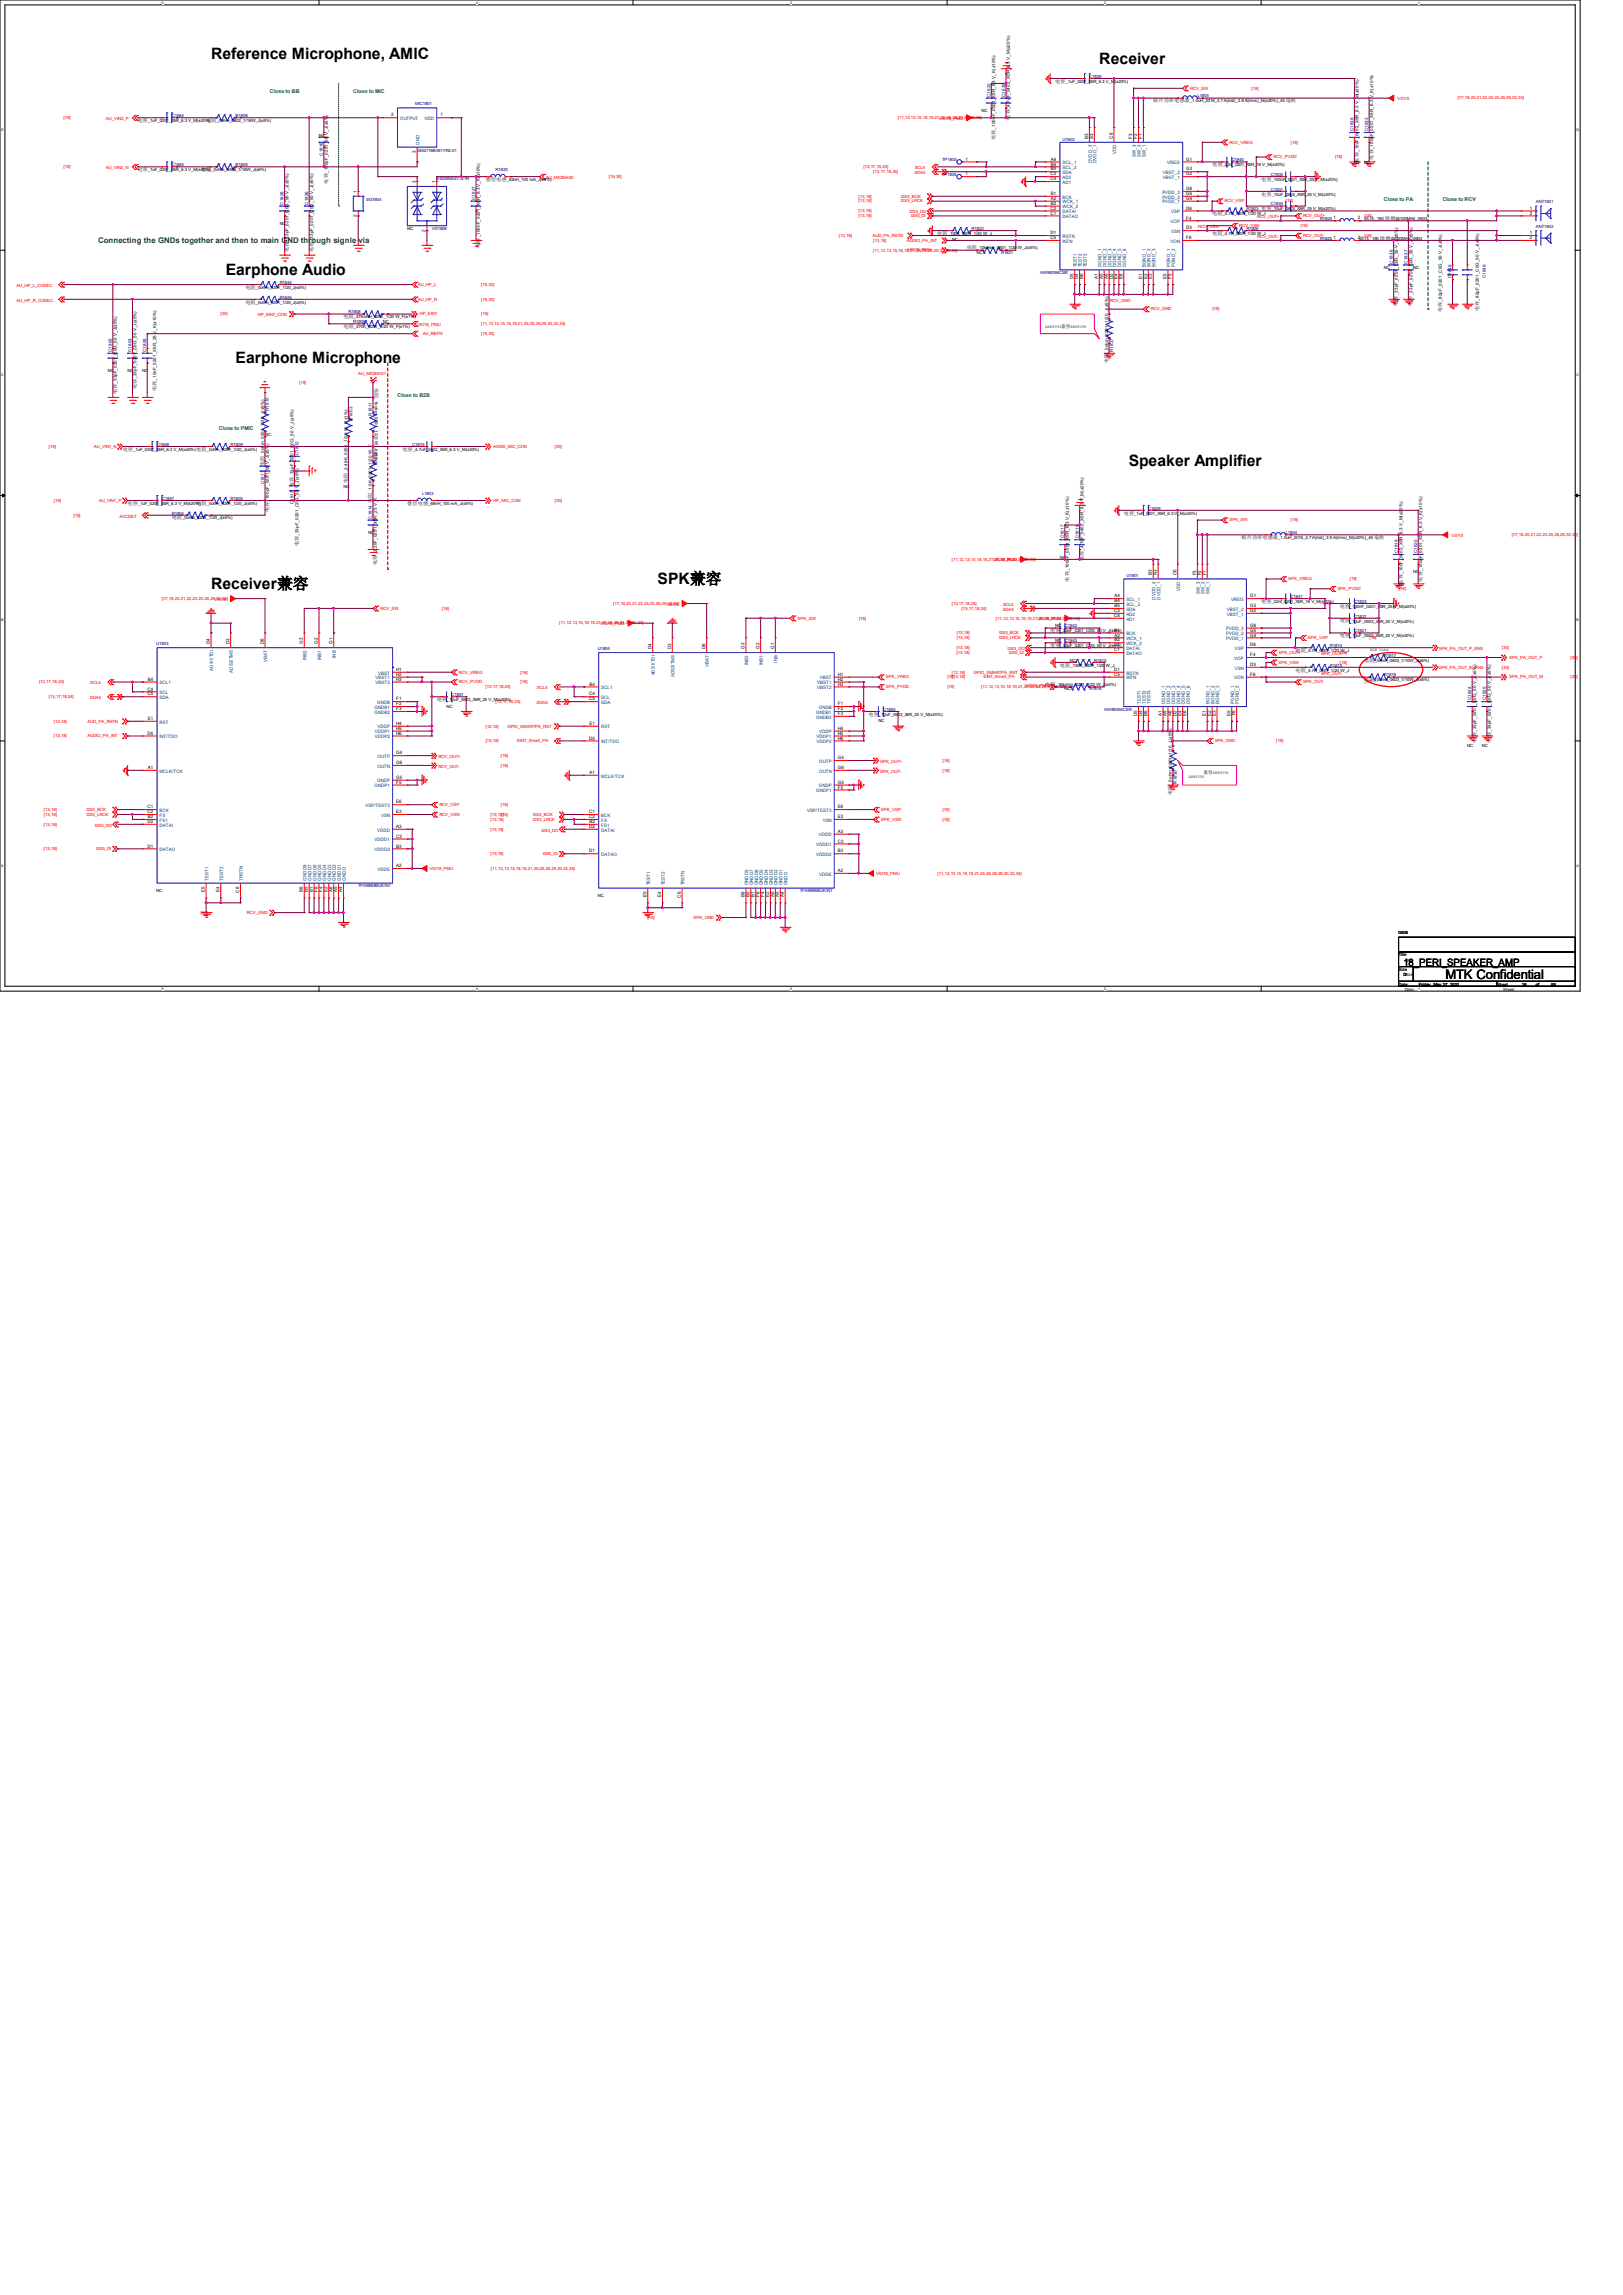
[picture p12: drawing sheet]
<svg xmlns="http://www.w3.org/2000/svg" width="210mm" height="297mm" viewBox="0 0 210 297" stroke-linecap="round" stroke-linejoin="round" font-family="sans-serif">
<defs><g id="words">
<g font-size="2">
<text x="27.3" y="7.6">Reference Microphone, AMIC</text>
<text x="142.2" y="8.3">Receiver</text>
<text x="29.2" y="35.6">Earphone Audio</text>
<text x="30.5" y="47">Earphone Microphone</text>
<text x="146" y="60.3">Speaker Amplifier</text>
<text x="27.3" y="76.2">Receiver兼容</text>
<text x="85.1" y="75.6">SPK兼容</text>
</g>
<text font-size="1.7" x="187" y="126.7">MTK Confidential</text>
<text font-size="1.3" x="181.6" y="125">18_PERI_SPEAKER_AMP</text>
<text font-size="1" fill="#008000" x="12.7" y="31.5">Connecting the GNDs together and then to main GND through signle via</text>
<g font-size=".7" fill="#008000">
<text x="34.9" y="12.1">Close to BB</text>
<text x="45.7" y="12.1">Close to MIC</text>
<text x="179.1" y="26">Close to PA</text>
<text x="186.7" y="26">Close to RCV</text>
<text x="51.4" y="51.4">Close to B2B</text>
<text x="28.3" y="55.6">Close to PMIC</text>
</g>
<g font-size=".6">
<text x="136.5" y="10.7">电容</text>
<text x="137.9" y="10.7">_1uF_0201_X5R_6.3 V_M(±20%)</text>
<text x="17.8" y="15.8">电容</text>
<text x="19.1" y="15.8">_1uF_0201_X5R_6.3 V_M(±20%)</text>
<text x="26.7" y="15.8">电阻</text>
<text x="28" y="15.8">_0ohm_0402_1/16W_J(±5%)</text>
<text x="41.3" y="17.7">NC</text>
<text x="50.6" y="15.1">2</text>
<text x="57" y="15.1">1</text>
<text x="127" y="14.5">NC</text>
<text x="128.8" y="16.8" transform="rotate(-90 128.8 16.8)">_100nF_0201_X5R_6.3 V_K(±10%)</text>
<text x="130.7" y="15.5" transform="rotate(-90 130.7 15.5)">电容</text>
<text x="130.7" y="14.1" transform="rotate(-90 130.7 14.1)">_4.7uF_0402_X5R_6.3 V_M(±20%)</text>
<text x="140.8" y="17.9" transform="rotate(-90 140.8 17.9)">B3</text>
<text x="141.4" y="17.9" transform="rotate(-90 141.4 17.9)">A3</text>
<text x="144" y="17.9" transform="rotate(-90 144 17.9)">C6</text>
<text x="146.5" y="17.9" transform="rotate(-90 146.5 17.9)">F3</text>
<text x="147.2" y="17.9" transform="rotate(-90 147.2 17.9)">F2</text>
<text x="147.8" y="17.9" transform="rotate(-90 147.8 17.9)">F1</text>
<text x="149.2" y="13.3">贴片功率电感器</text>
<text x="154" y="13.3">_1.0uH_2016_4.7 A(lrat)_3.9 A(lrms)_M(±20%)_45</text>
<text x="166.4" y="13.3">毫欧</text>
<text x="17.8" y="22.1">电容</text>
<text x="19.1" y="22.1">_1uF_0201_X5R_6.3 V_M(±20%) _0ohm_0402_1/16W_J(±5%)</text>
<text x="26" y="22.1">电阻</text>
<text x="42.4" y="23.7" transform="rotate(-90 42.4 23.7)">电容</text>
<text x="42.4" y="22.4" transform="rotate(-90 42.4 22.4)">_100pF_0201_50 V_J(±5%)</text>
<text x="53.8" y="23.7" transform="rotate(-90 53.8 23.7)">3</text>
<text x="53.8" y="19.9" transform="rotate(-90 53.8 19.9)">3</text>
<text x="56.3" y="23.7" transform="rotate(-90 56.3 23.7)">1</text>
<text x="62.9" y="23.4">叠层电感</text>
<text x="65.6" y="23.4">_82nH_100 mA_J(±5%)</text>
<text x="124.9" y="20.8">1</text>
<text x="124.9" y="22.7">1</text>
<text x="128.8" y="18.1" transform="rotate(-90 128.8 18.1)">电容</text>
<text x="135.9" y="22.7">C3</text>
<text x="135.9" y="23.3">C4</text>
<text x="136" y="20.8">A4</text>
<text x="136" y="21.4">B4</text>
<text x="136" y="22.1">B5</text>
<text x="153.5" y="20.8">G1</text>
<text x="153.5" y="22.7">G2</text>
<text x="153.5" y="22.1">G3</text>
<text x="156.8" y="21.5">电容</text>
<text x="158.2" y="21.5">_22nf_0201_X5R_16 V_M(±20%)</text>
<text x="163.2" y="23.4">电容</text>
<text x="164.5" y="23.4">_100nF_0201_X5R_25 V_M(±20%)</text>
<text x="175.8" y="21" transform="rotate(-90 175.8 21)">电容</text>
<text x="175.8" y="19.7" transform="rotate(-90 175.8 19.7)">_10uF_0402_X5R_6.3 V_M(±20%)</text>
<text x="176.5" y="21.3">NC</text>
<text x="177.7" y="20.7" transform="rotate(-90 177.7 20.7)">电容</text>
<text x="177.7" y="19.3" transform="rotate(-90 177.7 19.3)">_100nF_0201_X5R_6.3 V_K(±10%)</text>
<text x="36.2" y="29.1">NC</text>
<text x="46.2" y="28.1" transform="rotate(-90 46.2 28.1)">2</text>
<text x="46.2" y="24.9" transform="rotate(-90 46.2 24.9)">1</text>
<text x="52.7" y="29.8">NC</text>
<text x="135.9" y="27.8">C1</text>
<text x="135.9" y="27.1">C2</text>
<text x="136" y="25.9">A2</text>
<text x="136" y="25.2">B1</text>
<text x="136" y="26.5">B2</text>
<text x="153.5" y="29.7">D3</text>
<text x="153.5" y="27.1">D6</text>
<text x="153.5" y="28.4">F4</text>
<text x="153.5" y="25.9">G4</text>
<text x="153.5" y="25.2">G5</text>
<text x="153.5" y="24.6">G6</text>
<text x="156.8" y="27.9">电阻</text>
<text x="158.2" y="27.9">_4.7K_0201_1/20 W_J</text>
<text x="163.2" y="25.3">电容</text>
<text x="163.2" y="27.2">电容</text>
<text x="164.5" y="25.3">_10uF_0603_X5R_25 V_M(±20%)</text>
<text x="164.5" y="27.2">_10uF_0603_X5R_25 V_M(±20%)</text>
<text x="172.5" y="28.4">1</text>
<text x="175.7" y="28.4">2</text>
<text x="176.5" y="28.5">磁珠</text>
<text x="177.9" y="28.5">_180</text>
<text x="179.2" y="28.5">欧姆</text>
<text x="180.6" y="28.5">@100MHz_0603</text>
<text x="197.9" y="27.1">1</text>
<text x="197.9" y="27.8">2</text>
<text x="37.3" y="32.6" transform="rotate(-90 37.3 32.6)">电容</text>
<text x="37.3" y="31.2" transform="rotate(-90 37.3 31.2)">_33pF_0201_C0G_50 V_J(±5%)</text>
<text x="40.5" y="32.6" transform="rotate(-90 40.5 32.6)">电容</text>
<text x="40.5" y="31.2" transform="rotate(-90 40.5 31.2)">_33pF_0201_C0G_50 V_J(±5%)</text>
<text x="55.1" y="30" transform="rotate(-90 55.1 30)">2</text>
<text x="62.1" y="32.1" transform="rotate(-90 62.1 32.1)">电容</text>
<text x="62.1" y="30.7" transform="rotate(-90 62.1 30.7)">_100nF_0201_X5R_6.3 V_K(±10%)</text>
<text x="121.3" y="30.4">电阻</text>
<text x="122.6" y="30.4">_100K_0201_1/20 W_J</text>
<text x="123.2" y="31.3">NC</text>
<text x="125.1" y="32.2">电阻</text>
<text x="126.4" y="32.8">NC</text>
<text x="126.4" y="32.2">_10kohm_0201_1/20 W_J(±5%)</text>
<text x="135.9" y="30.9">C5</text>
<text x="135.9" y="30.3">D1</text>
<text x="153.5" y="30.9">F6</text>
<text x="156.8" y="30.4">电阻</text>
<text x="158.2" y="30.4">_4.7K_0201_1/20 W_J</text>
<text x="172.5" y="30.9">1</text>
<text x="175.7" y="30.9">2磁珠_180 欧姆@100MHz_0603</text>
<text x="179.1" y="34.8">NC</text>
<text x="182.9" y="34.8">NC</text>
<text x="197.9" y="30.3">1</text>
<text x="197.9" y="30.9">2</text>
<text x="31.7" y="37.4">电阻</text>
<text x="31.7" y="39.3">电阻</text>
<text x="33.1" y="37.4">_0ohm_0201_1/20_J(±5%)</text>
<text x="33.1" y="39.3">_0ohm_0201_1/20_J(±5%)</text>
<text x="44.5" y="41.2">电阻</text>
<text x="45.8" y="41.2">_47Kohm_0201_1/20 W_F(±1%)</text>
<text x="49.5" y="41.8">NC</text>
<text x="138.9" y="36.2" transform="rotate(-90 138.9 36.2)">D5</text>
<text x="139.5" y="36.2" transform="rotate(-90 139.5 36.2)">D4</text>
<text x="140.2" y="36.1" transform="rotate(-90 140.2 36.1)">B6</text>
<text x="142.1" y="36.1" transform="rotate(-90 142.1 36.1)">A1</text>
<text x="142.7" y="36.1" transform="rotate(-90 142.7 36.1)">A5</text>
<text x="143.3" y="36.1" transform="rotate(-90 143.3 36.1)">A6</text>
<text x="144" y="36.2" transform="rotate(-90 144 36.2)">D2</text>
<text x="144.6" y="36.1" transform="rotate(-90 144.6 36.1)">E4</text>
<text x="145.2" y="36.1" transform="rotate(-90 145.2 36.1)">E6</text>
<text x="147.8" y="36.1" transform="rotate(-90 147.8 36.1)">E1</text>
<text x="148.4" y="36.1" transform="rotate(-90 148.4 36.1)">E2</text>
<text x="149.1" y="36.1" transform="rotate(-90 149.1 36.1)">E3</text>
<text x="151" y="36.1" transform="rotate(-90 151 36.1)">E5</text>
<text x="151.6" y="36.1" transform="rotate(-90 151.6 36.1)">F5</text>
<text x="180.8" y="39.6" transform="rotate(-90 180.8 39.6)">电容</text>
<text x="180.9" y="38.2" transform="rotate(-90 180.9 38.2)">_33pF_0201_C0G_50 V_J(±5%)</text>
<text x="182.8" y="39.6" transform="rotate(-90 182.8 39.6)">电容</text>
<text x="182.8" y="38.2" transform="rotate(-90 182.8 38.2)">_33pF_0201_C0G_50 V_J(±5%)</text>
<text x="186.6" y="40.4" transform="rotate(-90 186.6 40.4)">电容</text>
<text x="186.6" y="39" transform="rotate(-90 186.6 39)">_82pF_0201_C0G_50 V_J(±5%)</text>
<text x="191.3" y="40.3" transform="rotate(-90 191.3 40.3)">电容</text>
<text x="191.4" y="38.9" transform="rotate(-90 191.4 38.9)">_82pF_0201_C0G_50 V_J(±5%)</text>
<text x="44.5" y="42.5">电阻</text>
<text x="45.8" y="42.5">_470K_0201_1/20 W_F(±1%)</text>
<text x="135.3" y="42.4">AW88394</text>
<text x="137.3" y="42.4">兼容</text>
<text x="138.5" y="42.4">AW88396</text>
<text x="143.4" y="47" transform="rotate(-90 143.4 47)">电阻</text>
<text x="143.4" y="45.6" transform="rotate(-90 143.4 45.6)">_0ohm_0201_1/20_J(±5%)</text>
<text x="14" y="48.2">NC</text>
<text x="15.1" y="51" transform="rotate(-90 15.1 51)">电容</text>
<text x="15.1" y="49.7" transform="rotate(-90 15.1 49.7)">_33pF_0201_C0G_50 V_J(±5%)</text>
<text x="16.5" y="48.2">NC</text>
<text x="17.7" y="50.4" transform="rotate(-90 17.7 50.4)">电容</text>
<text x="17.7" y="49" transform="rotate(-90 17.7 49)">_33pF_0201_C0G_50 V_J(±5%)</text>
<text x="18.4" y="48.2">NC</text>
<text x="20.2" y="50.6" transform="rotate(-90 20.2 50.6)">电容</text>
<text x="20.2" y="49.3" transform="rotate(-90 20.2 49.3)">_10nF_0201_X5R_25 V_K(±10%)</text>
<text x="48.5" y="50.2" transform="rotate(90 48.5 50.2)">电阻</text>
<text x="48.5" y="51.5" transform="rotate(90 48.5 51.5)">_1kohm_0201_1/20 W_J(±5%)</text>
<text x="15.9" y="58.3">电容</text>
<text x="17.2" y="58.3">_1uF_0201_X5R_6.3 V_M(±20%)</text>
<text x="25.4" y="58.3">电阻</text>
<text x="26.8" y="58.3">_0ohm_0201_1/20_J(±5%)</text>
<text x="34.2" y="59" transform="rotate(-90 34.2 59)">_0ohm_0201_1/20_J(±5%)</text>
<text x="34.3" y="56.4">NC</text>
<text x="52.1" y="58.3">电容</text>
<text x="53.4" y="58.3">_4.7uF_0402_X5R_6.3 V_M(±20%)</text>
<text x="16.5" y="65.3">电容</text>
<text x="17.9" y="65.3">_1uF_0201_X5R_6.3 V_M(±20%)</text>
<text x="25.4" y="65.3">电阻</text>
<text x="26.8" y="65.3">_0ohm_0201_1/20_J(±5%)</text>
<text x="34.2" y="60.3" transform="rotate(-90 34.2 60.3)">电阻</text>
<text x="34.8" y="64.9" transform="rotate(-90 34.8 64.9)">_100pF_0201_50 V_J(±5%)</text>
<text x="38" y="63.1" transform="rotate(-90 38 63.1)">电容</text>
<text x="38" y="61.7" transform="rotate(-90 38 61.7)">_33pF_0201_C0G_50 V_J(±5%)</text>
<text x="44.4" y="63.1">NC</text>
<text x="45" y="62.5" transform="rotate(-90 45 62.5)">电阻</text>
<text x="45" y="61.1" transform="rotate(-90 45 61.1)">_2.49K_0201_1/20 W_F(±1%)</text>
<text x="48.1" y="65.1" transform="rotate(-90 48.1 65.1)">电阻</text>
<text x="48.1" y="63.8" transform="rotate(-90 48.1 63.8)">_1.5K_0201_1/20 W_F</text>
<text x="52.7" y="65.3">叠层电感</text>
<text x="55.4" y="65.3">_68nH_100 mA_J(±5%)</text>
<text x="22.2" y="67.2">电阻</text>
<text x="23.6" y="67.2">_0ohm_0201_1/20_J(±5%)</text>
<text x="34.8" y="66.3" transform="rotate(-90 34.8 66.3)">电容</text>
<text x="38.6" y="70.7" transform="rotate(-90 38.6 70.7)">电容</text>
<text x="38.6" y="69.3" transform="rotate(-90 38.6 69.3)">_33pF_0201_C0G_50 V_J(±5%)</text>
<text x="47.6" y="69.1">NC</text>
<text x="48.8" y="71.8" transform="rotate(-90 48.8 71.8)">_2.2nF_0201_X5R_25 V_K</text>
<text x="140.2" y="71.3" transform="rotate(-90 140.2 71.3)">_4.7uF_0402_X5R_6.3 V_M(±20%)</text>
<text x="145.4" y="66.6">电容</text>
<text x="146.8" y="66.6">_1uF_0201_X5R_6.3 V_M(±20%)</text>
<text x="160.7" y="69.8">贴片功率电感器</text>
<text x="165.4" y="69.8">_1.0uH_2016_4.7 A(lrat)_3.9 A(lrms)_M(±20%)_45</text>
<text x="177.8" y="69.8">毫欧</text>
<text x="48.8" y="73.1" transform="rotate(-90 48.8 73.1)">电容</text>
<text x="137.2" y="72.3">NC</text>
<text x="138.3" y="75.3" transform="rotate(-90 138.3 75.3)">电容</text>
<text x="138.3" y="73.9" transform="rotate(-90 138.3 73.9)">_100nF_0201_X5R_6.3 V_K(±10%)</text>
<text x="140.2" y="72.6" transform="rotate(-90 140.2 72.6)">电容</text>
<text x="144.2" y="77.3">A4</text>
<text x="144.2" y="77.9">B4</text>
<text x="149.1" y="74.4" transform="rotate(-90 149.1 74.4)">B3</text>
<text x="149.7" y="74.4" transform="rotate(-90 149.7 74.4)">A3</text>
<text x="152.2" y="74.5" transform="rotate(-90 152.2 74.5)">C6</text>
<text x="154.8" y="74.5" transform="rotate(-90 154.8 74.5)">F3</text>
<text x="155.4" y="74.5" transform="rotate(-90 155.4 74.5)">F2</text>
<text x="156" y="74.5" transform="rotate(-90 156 74.5)">F1</text>
<text x="161.8" y="77.3">G1</text>
<text x="181.5" y="75.7" transform="rotate(-90 181.5 75.7)">电容</text>
<text x="181.5" y="74.3" transform="rotate(-90 181.5 74.3)">_10uF_0402_X5R_6.3 V_M(±20%)</text>
<text x="182.9" y="74.2">NC</text>
<text x="184" y="75.3" transform="rotate(-90 184 75.3)">电容</text>
<text x="184" y="73.9" transform="rotate(-90 184 73.9)">_100nF_0201_X5R_6.3 V_K(±10%)</text>
<text x="27.1" y="83.3" transform="rotate(-90 27.1 83.3)">D4</text>
<text x="29.7" y="83.3" transform="rotate(-90 29.7 83.3)">D3</text>
<text x="34.1" y="83.3" transform="rotate(-90 34.1 83.3)">D6</text>
<text x="39.2" y="83.3" transform="rotate(-90 39.2 83.3)">G3</text>
<text x="41.1" y="83.3" transform="rotate(-90 41.1 83.3)">G2</text>
<text x="43" y="83.3" transform="rotate(-90 43 83.3)">G1</text>
<text x="84.3" y="84" transform="rotate(-90 84.3 84)">D4</text>
<text x="86.8" y="84" transform="rotate(-90 86.8 84)">D3</text>
<text x="91.3" y="84" transform="rotate(-90 91.3 84)">D6</text>
<text x="96.4" y="84" transform="rotate(-90 96.4 84)">G3</text>
<text x="98.3" y="84" transform="rotate(-90 98.3 84)">G2</text>
<text x="100.2" y="84" transform="rotate(-90 100.2 84)">G1</text>
<text x="135.9" y="83.7">电容</text>
<text x="135.9" y="81.8">电容</text>
<text x="136.5" y="83.1">NC</text>
<text x="136.5" y="81.2">NC</text>
<text x="137.2" y="83.7">_33pF_0201_C0G_50 V_J(±5%)</text>
<text x="137.2" y="81.8">_33pF_0201_C0G_50 V_J(±5%)</text>
<text x="144.2" y="83.7">C2</text>
<text x="144.2" y="79.2">C3</text>
<text x="144.2" y="79.8">C4</text>
<text x="144.2" y="82.4">A2</text>
<text x="144.2" y="81.7">B1</text>
<text x="144.2" y="83">B2</text>
<text x="144.2" y="78.6">B5</text>
<text x="161.8" y="83.7">D6</text>
<text x="161.8" y="79.2">G2</text>
<text x="161.8" y="78.6">G3</text>
<text x="161.8" y="82.4">G4</text>
<text x="161.8" y="81.7">G5</text>
<text x="161.8" y="81.1">G6</text>
<text x="163.2" y="78">电容</text>
<text x="164.5" y="78">_22nf_0201_X5R_16 V_M(±20%)</text>
<text x="173.4" y="80.6">电容</text>
<text x="173.4" y="78.7">电容</text>
<text x="173.4" y="82.5">电容</text>
<text x="174.7" y="80.6">_10uF_0603_X5R_25 V_M(±20%)</text>
<text x="174.7" y="78.7">_100nF_0201_X5R_25 V_M(±20%)</text>
<text x="174.7" y="82.5">_10uF_0603_X5R_25 V_M(±20%)</text>
<text x="19.1" y="89.4">C4</text>
<text x="19.1" y="88.1">B4</text>
<text x="51.3" y="86.8">H1</text>
<text x="51.3" y="87.5">H2</text>
<text x="51.3" y="88.1">H3</text>
<text x="76.3" y="88.7">B4</text>
<text x="108.4" y="87.5">H1</text>
<text x="108.4" y="88.1">H2</text>
<text x="108.4" y="88.7">H3</text>
<text x="135.3" y="88.8">电阻</text>
<text x="136.6" y="88.8">_10kohm_0201_1/20 W_J(±5%)</text>
<text x="137.2" y="86.3">电阻</text>
<text x="137.8" y="89.3">NC</text>
<text x="138.4" y="85.6">NC</text>
<text x="138.5" y="86.3">_100K_0201_1/20 W_J</text>
<text x="144.2" y="84.3">C1</text>
<text x="144.2" y="87.5">C5</text>
<text x="144.2" y="86.8">D1</text>
<text x="161.8" y="86.2">D3</text>
<text x="161.8" y="84.9">F4</text>
<text x="161.8" y="87.5">F6</text>
<text x="167.6" y="86.9">电阻</text>
<text x="167.6" y="84.4">电阻</text>
<text x="169" y="86.9">_4.7K_0201_1/20 W_J</text>
<text x="169" y="84.4">_4.7K_0201_1/20 W_J</text>
<text x="176.5" y="85.6">电阻</text>
<text x="176.5" y="88.2">电阻</text>
<text x="177.3" y="84.2">BOM 0ohm</text>
<text x="177.9" y="85.6">_0ohm_0603_1/10W_J(±5%)</text>
<text x="177.9" y="88.2">_0ohm_0603_1/10W_J(±5%)</text>
<text x="19.1" y="90">C5</text>
<text x="19.1" y="95.1">D5</text>
<text x="19.1" y="93.2">E1</text>
<text x="51.3" y="93.8">H4</text>
<text x="51.3" y="90.6">F1</text>
<text x="51.3" y="95.1">H6</text>
<text x="51.3" y="94.4">H5</text>
<text x="51.3" y="91.3">F2</text>
<text x="51.3" y="91.9">F3</text>
<text x="56.5" y="90.7">电容</text>
<text x="57.8" y="91.6">NC</text>
<text x="57.9" y="90.7">_10uF_0603_X5R_25 V_M(±20%)</text>
<text x="76.2" y="90">C4</text>
<text x="76.2" y="90.6">C5</text>
<text x="76.2" y="95.7">D5</text>
<text x="76.3" y="93.8">E1</text>
<text x="108.4" y="94.4">H4</text>
<text x="108.4" y="91.3">F1</text>
<text x="108.4" y="95.7">H6</text>
<text x="108.4" y="95.1">H5</text>
<text x="108.4" y="91.9">F2</text>
<text x="108.4" y="92.5">F3</text>
<text x="112.4" y="92.6">电容</text>
<text x="113.7" y="93.5">NC</text>
<text x="113.7" y="92.6">_10uF_0603_X5R_25 V_M(±20%)</text>
<text x="147.2" y="92.7" transform="rotate(-90 147.2 92.7)">D5</text>
<text x="147.8" y="92.7" transform="rotate(-90 147.8 92.7)">D4</text>
<text x="148.4" y="92.6" transform="rotate(-90 148.4 92.6)">B6</text>
<text x="150.3" y="92.6" transform="rotate(-90 150.3 92.6)">A1</text>
<text x="151" y="92.6" transform="rotate(-90 151 92.6)">A5</text>
<text x="151.6" y="92.6" transform="rotate(-90 151.6 92.6)">A6</text>
<text x="152.2" y="92.7" transform="rotate(-90 152.2 92.7)">D2</text>
<text x="152.9" y="92.6" transform="rotate(-90 152.9 92.6)">E4</text>
<text x="153.5" y="92.6" transform="rotate(-90 153.5 92.6)">E6</text>
<text x="156" y="92.6" transform="rotate(-90 156 92.6)">E1</text>
<text x="156.7" y="92.6" transform="rotate(-90 156.7 92.6)">E2</text>
<text x="157.3" y="92.6" transform="rotate(-90 157.3 92.6)">E3</text>
<text x="159.2" y="92.6" transform="rotate(-90 159.2 92.6)">E5</text>
<text x="159.9" y="92.6" transform="rotate(-90 159.9 92.6)">F5</text>
<text x="191" y="94.7" transform="rotate(-90 191 94.7)">_33pF_0201_C0G_50 V_J(±5%)</text>
<text x="192.9" y="94.7" transform="rotate(-90 192.9 94.7)">_33pF_0201_C0G_50 V_J(±5%)</text>
<text x="19.1" y="99.5">A1</text>
<text x="51.3" y="97.6">G4</text>
<text x="51.3" y="98.9">G6</text>
<text x="51.3" y="100.8">G5</text>
<text x="51.3" y="101.4">F5</text>
<text x="76.3" y="100.2">A1</text>
<text x="108.4" y="98.3">G4</text>
<text x="108.4" y="99.5">G6</text>
<text x="108.4" y="101.4">G5</text>
<text x="151.6" y="101.5" transform="rotate(-90 151.6 101.5)">_0ohm_0201_1/20_J(±5%)</text>
<text x="153.8" y="100.7">AW88394</text>
<text x="155.7" y="100.2">兼容</text>
<text x="156.9" y="100.2">AW88396</text>
<text x="189.9" y="96.7">NC</text>
<text x="191" y="96.1" transform="rotate(-90 191 96.1)">电容</text>
<text x="191.8" y="96.7">NC</text>
<text x="192.9" y="96.1" transform="rotate(-90 192.9 96.1)">电容</text>
<text x="19.1" y="106.5">D2</text>
<text x="19.1" y="104.6">C1</text>
<text x="19.1" y="105.2">C2</text>
<text x="19.1" y="105.9">B2</text>
<text x="51.3" y="105.2">E3</text>
<text x="51.3" y="107.1">A3</text>
<text x="51.3" y="104">E6</text>
<text x="76.2" y="107.1">D2</text>
<text x="76.2" y="105.2">C1</text>
<text x="76.2" y="105.9">C2</text>
<text x="76.3" y="106.5">B2</text>
<text x="108.4" y="105.9">E3</text>
<text x="108.4" y="107.8">A3</text>
<text x="108.4" y="102.1">F5</text>
<text x="108.4" y="104.6">E6</text>
<text x="151.6" y="102.9" transform="rotate(-90 151.6 102.9)">电阻</text>
<text x="19.1" y="109.7">D1</text>
<text x="51.3" y="112.2">A2</text>
<text x="51.3" y="108.4">C3</text>
<text x="51.3" y="109.7">B3</text>
<text x="76.2" y="110.3">D1</text>
<text x="108.4" y="112.9">A2</text>
<text x="108.4" y="109.1">C3</text>
<text x="108.4" y="110.3">B3</text>
<text x="20.2" y="115.5">NC</text>
<text x="26.5" y="115.5" transform="rotate(-90 26.5 115.5)">E5</text>
<text x="28.4" y="115.5" transform="rotate(-90 28.4 115.5)">E4</text>
<text x="30.9" y="115.5" transform="rotate(-90 30.9 115.5)">C6</text>
<text x="39.2" y="115.5" transform="rotate(-90 39.2 115.5)">B6</text>
<text x="39.8" y="115.5" transform="rotate(-90 39.8 115.5)">B5</text>
<text x="40.5" y="115.5" transform="rotate(-90 40.5 115.5)">B1</text>
<text x="41.1" y="115.4" transform="rotate(-90 41.1 115.4)">F6</text>
<text x="41.7" y="115.4" transform="rotate(-90 41.7 115.4)">F4</text>
<text x="42.4" y="115.5" transform="rotate(-90 42.4 115.5)">E2</text>
<text x="43" y="115.5" transform="rotate(-90 43 115.5)">A6</text>
<text x="43.6" y="115.5" transform="rotate(-90 43.6 115.5)">A5</text>
<text x="44.3" y="115.5" transform="rotate(-90 44.3 115.5)">A4</text>
<text x="77.4" y="116.1">NC</text>
<text x="83.7" y="116.1" transform="rotate(-90 83.7 116.1)">E5</text>
<text x="85.6" y="116.1" transform="rotate(-90 85.6 116.1)">E4</text>
<text x="88.1" y="116.2" transform="rotate(-90 88.1 116.2)">C6</text>
<text x="96.4" y="116.1" transform="rotate(-90 96.4 116.1)">B6</text>
<text x="97" y="116.1" transform="rotate(-90 97 116.1)">B5</text>
<text x="97.6" y="116.1" transform="rotate(-90 97.6 116.1)">B1</text>
<text x="98.3" y="116.1" transform="rotate(-90 98.3 116.1)">F6</text>
<text x="98.9" y="116.1" transform="rotate(-90 98.9 116.1)">F4</text>
<text x="99.5" y="116.1" transform="rotate(-90 99.5 116.1)">E2</text>
<text x="100.2" y="116.1" transform="rotate(-90 100.2 116.1)">A6</text>
<text x="100.8" y="116.1" transform="rotate(-90 100.8 116.1)">A5</text>
<text x="101.4" y="116.1" transform="rotate(-90 101.4 116.1)">A4</text>
<text x="181" y="120.9">0608</text>
<text x="181" y="123.7">Title</text>
<text x="181" y="125.6">Size</text>
<text x="181.8" y="124.4">Title</text>
<text x="181" y="127.6">Date:</text>
<text x="181.6" y="126.3">D</text>
<text x="181.8" y="126.4">Size</text>
<text x="181.8" y="128.3">Date:</text>
<text x="183.6" y="127.6">Friday, May 27, 2022</text>
<text x="193.7" y="127.6">Sheet</text>
<text x="194.5" y="128.3">Sheet</text>
<text x="196.9" y="127.6">18</text>
<text x="198.8" y="127.6">of</text>
<text x="200.7" y="127.6">99</text>
</g>
<g font-size=".6" fill="#000080">
<text x="141" y="10.1">C1839</text>
<text x="22.2" y="15.2">C1844</text>
<text x="30.5" y="15.2">B1806</text>
<text x="53.7" y="13.6">MIC1801</text>
<text x="128.1" y="12.5" transform="rotate(-90 128.1 12.5)">C1832</text>
<text x="130.1" y="12.5" transform="rotate(-90 130.1 12.5)">C1835</text>
<text x="154.9" y="12.6">L1805</text>
<text x="175.1" y="17" transform="rotate(-90 175.1 17)">C1838</text>
<text x="177" y="17" transform="rotate(-90 177 17)">C1833</text>
<text x="22.2" y="21.5">C1845</text>
<text x="30.5" y="21.5">B1805</text>
<text x="41.8" y="20.2" transform="rotate(-90 41.8 20.2)">C1816</text>
<text x="54" y="19.7">SM2718B381YR2-01</text>
<text x="56.5" y="23.4">ESD9NS5V-3/TR</text>
<text x="64.1" y="22.1">R1820</text>
<text x="121.9" y="20.9">TP1803</text>
<text x="121.9" y="22.8">TP1804</text>
<text x="137.5" y="18.2">U1802</text>
<text x="159.4" y="20.9">C1840</text>
<text x="164.5" y="22.8">C1830</text>
<text x="36.7" y="26.5" transform="rotate(-90 36.7 26.5)">C1828</text>
<text x="39.9" y="26.5" transform="rotate(-90 39.9 26.5)">C1826</text>
<text x="47.4" y="26">SG1804</text>
<text x="55.9" y="29.8">VD1806</text>
<text x="61.5" y="25.9" transform="rotate(-90 61.5 25.9)">C1827</text>
<text x="125.7" y="29.8">R1822</text>
<text x="161.3" y="29.8">R1826</text>
<text x="161.3" y="27.2">R1823</text>
<text x="164.5" y="24.7">C1831</text>
<text x="164.5" y="26.6">C1834</text>
<text x="170.8" y="28.5">R1824</text>
<text x="198.8" y="29.5">ANT1802</text>
<text x="198.8" y="26.3">ANT1801</text>
<text x="129.5" y="32.8">R1821</text>
<text x="134.6" y="35.5">AW88394CSR</text>
<text x="170.8" y="31">R1825</text>
<text x="180.2" y="34.1" transform="rotate(-90 180.2 34.1)">C1836</text>
<text x="182.1" y="34.1" transform="rotate(-90 182.1 34.1)">C1837</text>
<text x="36.2" y="36.7">R1844</text>
<text x="36.2" y="38.7">R1845</text>
<text x="45.1" y="40.6">R1808</text>
<text x="45.7" y="41.8">R1806</text>
<text x="187.8" y="36" transform="rotate(-90 187.8 36)">C1848</text>
<text x="192.3" y="36" transform="rotate(-90 192.3 36)">C1849</text>
<text x="14.5" y="45.5" transform="rotate(-90 14.5 45.5)">C1805</text>
<text x="17" y="45.5" transform="rotate(-90 17 45.5)">C1803</text>
<text x="18.9" y="45.5" transform="rotate(-90 18.9 45.5)">C1808</text>
<text x="144" y="45.5" transform="rotate(-90 144 45.5)">R1827</text>
<text x="34.8" y="53.2" transform="rotate(-90 34.8 53.2)">R1810</text>
<text x="48.1" y="53.8" transform="rotate(-90 48.1 53.8)">R1811</text>
<text x="20.3" y="57.7">C1846</text>
<text x="29.8" y="57.7">R1809</text>
<text x="38.6" y="58.9" transform="rotate(-90 38.6 58.9)">C1812</text>
<text x="45.6" y="54.4" transform="rotate(-90 45.6 54.4)">R1803</text>
<text x="53.3" y="57.7">C1815</text>
<text x="21" y="64.7">C1847</text>
<text x="29.8" y="64.7">R1805</text>
<text x="34.2" y="62.7" transform="rotate(-90 34.2 62.7)">C1811</text>
<text x="38" y="65.2" transform="rotate(-90 38 65.2)">C1813</text>
<text x="48.8" y="60.2" transform="rotate(-90 48.8 60.2)">R1802</text>
<text x="54.6" y="64.1">L1803</text>
<text x="148.6" y="66">C1829</text>
<text x="22.2" y="66.6">R1804</text>
<text x="48.1" y="67.1" transform="rotate(-90 48.1 67.1)">C1814</text>
<text x="137.7" y="69.7" transform="rotate(-90 137.7 69.7)">C1817</text>
<text x="139.6" y="69.7" transform="rotate(-90 139.6 69.7)">C1818</text>
<text x="166.4" y="69.1">L1804</text>
<text x="180.9" y="71.6" transform="rotate(-90 180.9 71.6)">C1819</text>
<text x="183.4" y="71.6" transform="rotate(-90 183.4 71.6)">C1820</text>
<text x="145.8" y="74.7">U1801</text>
<text x="167" y="77.4">C1841</text>
<text x="20.2" y="83.5">U1803</text>
<text x="137.8" y="83.1">C1843</text>
<text x="137.8" y="81.2">C1842</text>
<text x="172.1" y="83.7">R1814</text>
<text x="175.3" y="79.9">C1822</text>
<text x="175.3" y="78">C1823</text>
<text x="175.3" y="81.8">C1821</text>
<text x="77.4" y="84.1">U1804</text>
<text x="141" y="89.3">R1816</text>
<text x="141.6" y="85.6">R1815</text>
<text x="172.1" y="86.3">R1813</text>
<text x="179.1" y="85">R1817</text>
<text x="179.1" y="87.6">R1818</text>
<text x="58.4" y="90.1">C1851</text>
<text x="114.3" y="92">C1850</text>
<text x="142.9" y="92">AW88394CSR</text>
<text x="190.4" y="90.6" transform="rotate(-90 190.4 90.6)">C1824</text>
<text x="192.3" y="90.6" transform="rotate(-90 192.3 90.6)">C1825</text>
<text x="152.3" y="101.4" transform="rotate(-90 152.3 101.4)">R1830</text>
<text x="46.4" y="114.9">TFA9894BUK/N1</text>
<text x="103.5" y="115.5">TFA9894BUK/N1</text>
</g>
<g font-size=".6" fill="#f00">
<text x="154" y="11.6">RCV_SW</text>
<text x="162" y="11.6">[18]</text>
<text x="8.2" y="15.4">[19]</text>
<text x="13.7" y="15.5">AU_VIN2_P</text>
<text x="116.2" y="15.4">[11,12,13,15,18,19,21,25,26,28,29,30,32,34]</text>
<text x="121.5" y="15.5">VIO18_PMU</text>
<text x="180.8" y="13">VSYS</text>
<text x="188.6" y="12.9">[17,18,20,21,22,24,25,26,29,32,34]</text>
<text x="8.2" y="21.8">[19]</text>
<text x="13.7" y="21.9">AU_VIN2_N</text>
<text x="70.6" y="23.2">AU_MICBIAS0</text>
<text x="78.8" y="23">[19,30]</text>
<text x="111.7" y="21.8">[13,17,18,24]</text>
<text x="113" y="22.4">[13,17,18,24]</text>
<text x="118.3" y="22.5">SDA5</text>
<text x="118.4" y="21.9">SCL5</text>
<text x="159.1" y="18.6">RCV_VREG</text>
<text x="164.8" y="20.5">RCV_PVDD</text>
<text x="167" y="18.6">[18]</text>
<text x="172.8" y="20.5">[18]</text>
<text x="111.1" y="28.1">[13,18]</text>
<text x="111.1" y="27.5">[13,18]</text>
<text x="111.1" y="25.6">[13,18]</text>
<text x="111.1" y="26.2">[13,18]</text>
<text x="116.6" y="25.6">I2S3_BCK</text>
<text x="116.6" y="26.2">I2S3_LRCK</text>
<text x="117.7" y="27.6">I2S3_DO</text>
<text x="117.9" y="28.1">I2S0_DI</text>
<text x="155.1" y="29.5">RCV_VSN</text>
<text x="158.4" y="26.2">RCV_VSP</text>
<text x="160.4" y="29.4">RCV_VSN</text>
<text x="162.7" y="28.2">RCV_OUT+</text>
<text x="166.4" y="26.2">[18]</text>
<text x="168.3" y="29.4">[18]</text>
<text x="168.6" y="28.1">RCV_OUT+</text>
<text x="176.6" y="28.1">[18]</text>
<text x="108.6" y="30.7">[12,18]</text>
<text x="112.9" y="30.7">AUD_PA_RSTN</text>
<text x="113" y="32.6">[11,12,13,15,18,19,21,25,26,28,29,30,32,34]</text>
<text x="113" y="31.3">[13,18]</text>
<text x="117.3" y="31.3">AUDIO_PA_INT</text>
<text x="117.4" y="32.4">VIO18_PMU</text>
<text x="162.7" y="30.8">RCV_OUT-</text>
<text x="168.6" y="30.7">RCV_OUT-</text>
<text x="176.6" y="30.7">[18]</text>
<text x="2.1" y="37.1">AU_HP_L_CODEC</text>
<text x="2.1" y="39">AU_HP_R_CODEC</text>
<text x="28.6" y="40.8">[30]</text>
<text x="33.4" y="40.9">HP_EINT_CON</text>
<text x="54.1" y="37">AU_HP_L</text>
<text x="54.1" y="38.9">AU_HP_R</text>
<text x="54.3" y="40.8">HP_EINT</text>
<text x="62.3" y="40.8">[19]</text>
<text x="62.3" y="37">[19,30]</text>
<text x="62.3" y="38.9">[19,30]</text>
<text x="143.6" y="39">RCV_GND</text>
<text x="148.9" y="40.2">RCV_GND</text>
<text x="156.9" y="40.2">[18]</text>
<text x="54" y="42.2">VIO18_PMU</text>
<text x="54.7" y="43.4">AU_REFN</text>
<text x="62.3" y="43.4">[19,30]</text>
<text x="62.3" y="42.1">[11,12,13,15,18,19,21,25,26,28,29,30,32,34]</text>
<text x="38.7" y="49.7">[19]</text>
<text x="46.4" y="48.6">AU_MICBIAS1</text>
<text x="6.3" y="58">[19]</text>
<text x="12.1" y="58">AU_VIN1_N</text>
<text x="63.8" y="58">AGND_MIC_CON</text>
<text x="71.8" y="58">[30]</text>
<text x="7" y="64.9">[19]</text>
<text x="12.8" y="64.9">AU_VIN1_P</text>
<text x="63.8" y="64.9">HP_MIC_CON</text>
<text x="71.8" y="64.9">[30]</text>
<text x="9.5" y="66.8">[19]</text>
<text x="15.5" y="67">ACCDET</text>
<text x="159.1" y="67.5">SPK_SW</text>
<text x="167" y="67.5">[18]</text>
<text x="187.8" y="69.5">VSYS</text>
<text x="195.6" y="69.4">[17,18,20,21,22,24,25,26,29,32,34]</text>
<text x="20.9" y="77.6">[17,18,20,21,22,24,25,26,29,32,34]</text>
<text x="27.8" y="77.8">VSYS</text>
<text x="123.2" y="72.6">[11,12,13,15,18,19,21,25,26,28,29,30,32,34]</text>
<text x="128.5" y="72.6">VIO18_PMU</text>
<text x="166.7" y="75.1">SPK_VREG</text>
<text x="173.1" y="76.4">SPK_PVDD</text>
<text x="174.7" y="75.1">[18]</text>
<text x="181" y="76.4">[18]</text>
<text x="49.2" y="78.9">RCV_SW</text>
<text x="57.2" y="78.9">[18]</text>
<text x="72.4" y="80.8">[11,12,13,15,18,19,21,25,26,28,29,30,32,34]</text>
<text x="77.7" y="80.9">VIO18_PMU</text>
<text x="79.3" y="78.3">[17,18,20,21,22,24,25,26,29,32,34]</text>
<text x="86.3" y="78.4">VSYS</text>
<text x="103.2" y="80.2">SPK_SW</text>
<text x="111.2" y="80.2">[18]</text>
<text x="123.2" y="78.3">[13,17,18,24]</text>
<text x="123.8" y="84">[13,18]</text>
<text x="123.8" y="82.7">[13,18]</text>
<text x="123.8" y="82.1">[13,18]</text>
<text x="124.4" y="78.9">[13,17,18,24]</text>
<text x="128.9" y="80.2">[11,12,13,15,18,19,21,25,26,28,29,30,32,34]</text>
<text x="129.3" y="82.7">I2S3_LRCK</text>
<text x="129.3" y="82.1">I2S3_BCK</text>
<text x="129.7" y="79">SDA5</text>
<text x="129.8" y="78.4">SCL5</text>
<text x="134.2" y="80.3">VIO18_PMU</text>
<text x="169.2" y="82.7">SPK_VSP</text>
<text x="177.2" y="82.7">[18]</text>
<text x="194.3" y="84">[30]</text>
<text x="5.1" y="88.4">[13,17,18,24]</text>
<text x="11.7" y="88.6">SCL5</text>
<text x="59.4" y="87.2">RCV_VREG</text>
<text x="59.4" y="88.4">RCV_PVDD</text>
<text x="62.8" y="89.1">[13,17,18,24]</text>
<text x="67.3" y="87.2">[18]</text>
<text x="67.3" y="88.4">[18]</text>
<text x="69.5" y="89.2">SCL5</text>
<text x="114.6" y="87.8">SPK_VREG</text>
<text x="114.6" y="89.1">SPK_PVDD</text>
<text x="122.6" y="87.8">[18]</text>
<text x="122.6" y="89.1">[18]</text>
<text x="123.2" y="87.8">[13,18]</text>
<text x="123.2" y="87.2">[12,18]</text>
<text x="123.8" y="84.6">[13,18]</text>
<text x="126" y="87.3">GPIO_SMARTPA_RST</text>
<text x="127" y="89.1">[11,12,13,15,18,19,21,25,26,28,29,30,32,34]</text>
<text x="127.3" y="87.8">EINT_Smart_PA</text>
<text x="130.4" y="84.1">I2S3_DO</text>
<text x="130.6" y="84.6">I2S0_DI</text>
<text x="132.7" y="88.9">VIO18_PMU</text>
<text x="165.4" y="84.6">SPK_OUT+</text>
<text x="165.4" y="85.9">SPK_VSN</text>
<text x="168.6" y="88.4">SPK_OUT-</text>
<text x="170.9" y="84.8">SPK_OUT+</text>
<text x="170.9" y="87.3">SPK_OUT-</text>
<text x="173.4" y="84.6">[18]</text>
<text x="173.4" y="85.9">[18]</text>
<text x="176.6" y="88.4">[18]</text>
<text x="186.2" y="84.1">SPK_PA_OUT_P_SNS</text>
<text x="186.2" y="86.6">SPK_PA_OUT_M_SNS</text>
<text x="194.3" y="86.5">[30]</text>
<text x="195.3" y="85.2">SPK_PA_OUT_P</text>
<text x="195.3" y="87.8">SPK_PA_OUT_M</text>
<text x="203.2" y="85.3">[30]</text>
<text x="203.2" y="87.8">[30]</text>
<text x="6.3" y="90.3">[13,17,18,24]</text>
<text x="7" y="93.5">[12,18]</text>
<text x="7" y="95.4">[13,18]</text>
<text x="11.3" y="93.5">AUD_PA_RSTN</text>
<text x="11.3" y="95.4">AUDIO_PA_INT</text>
<text x="11.6" y="90.5">SDA5</text>
<text x="62.9" y="94.2">[12,18]</text>
<text x="64.1" y="91">[13,17,18,24]</text>
<text x="65.7" y="94.2">GPIO_SMARTPA_RST</text>
<text x="69.4" y="91.1">SDA5</text>
<text x="56.7" y="98.1">RCV_OUT+</text>
<text x="56.7" y="99.4">RCV_OUT-</text>
<text x="62.8" y="96.1">[13,18]</text>
<text x="64.8" y="98">[18]</text>
<text x="64.8" y="99.2">[18]</text>
<text x="66.9" y="96.1">EINT_Smart_PA</text>
<text x="113.9" y="98.7">SPK_OUT+</text>
<text x="113.9" y="100">SPK_OUT-</text>
<text x="122" y="98.6">[18]</text>
<text x="122" y="99.9">[18]</text>
<text x="157.2" y="96.1">SPK_GND</text>
<text x="165.1" y="96.1">[18]</text>
<text x="5.7" y="106.9">[13,18]</text>
<text x="5.7" y="105">[13,18]</text>
<text x="5.7" y="105.6">[13,18]</text>
<text x="11.2" y="105">I2S3_BCK</text>
<text x="11.2" y="105.6">I2S3_LRCK</text>
<text x="12.3" y="107">I2S3_DO</text>
<text x="56.9" y="104.3">RCV_VSP</text>
<text x="56.9" y="105.6">RCV_VSN</text>
<text x="63.5" y="107.5">[13,18]</text>
<text x="63.5" y="106.2">[13,18]</text>
<text x="63.5" y="105.6">[13,18]</text>
<text x="64.8" y="104.3">[18]</text>
<text x="64.8" y="105.6">[18]</text>
<text x="69" y="106.2">I2S3_LRCK</text>
<text x="69" y="105.6">I2S3_BCK</text>
<text x="70.1" y="107.6">I2S3_DO</text>
<text x="114" y="105">SPK_VSP</text>
<text x="114" y="106.2">SPK_VSN</text>
<text x="122" y="105">[18]</text>
<text x="122" y="106.2">[18]</text>
<text x="5.7" y="110">[13,18]</text>
<text x="12.4" y="110">I2S0_DI</text>
<text x="55.6" y="112.7">VIO18_PMU</text>
<text x="63.5" y="110.7">[13,18]</text>
<text x="63.5" y="112.6">[11,12,13,15,18,19,21,25,26,28,29,30,32,34]</text>
<text x="70.2" y="110.7">I2S0_DI</text>
<text x="113.4" y="113.3">VIO18_PMU</text>
<text x="121.3" y="113.2">[11,12,13,15,18,19,21,25,26,28,29,30,32,34]</text>
<text x="26" y="118.3">[18]</text>
<text x="32" y="118.3">RCV_GND</text>
<text x="83.8" y="118.9">[18]</text>
<text x="89.7" y="118.9">SPK_GND</text>
</g>
<g font-size=".6" fill="#004080">
<text x="51.8" y="15.5">OUTPUT</text>
<text x="54.9" y="15.5">VDD</text>
<text x="54.3" y="18.7" transform="rotate(-90 54.3 18.7)">GND</text>
<text x="137.5" y="21.3">SCL_1</text>
<text x="137.5" y="21.9">SCL_2</text>
<text x="137.5" y="22.5">SDA</text>
<text x="137.5" y="23.2">AD2</text>
<text x="137.5" y="23.8">AD1</text>
<text x="141.3" y="21.1" transform="rotate(-90 141.3 21.1)">DVDD_2</text>
<text x="141.9" y="21.1" transform="rotate(-90 141.9 21.1)">DVDD_1</text>
<text x="144.4" y="20" transform="rotate(-90 144.4 20)">VDD</text>
<text x="147" y="20.4" transform="rotate(-90 147 20.4)">SW_3</text>
<text x="147.6" y="20.4" transform="rotate(-90 147.6 20.4)">SW_2</text>
<text x="148.3" y="20.4" transform="rotate(-90 148.3 20.4)">SW_1</text>
<text x="150.5" y="23.2">VBST_1</text>
<text x="150.5" y="22.5">VBST_2</text>
<text x="151" y="21.3">VREG</text>
<text x="137.5" y="26.3">WCK_1</text>
<text x="137.5" y="25.7">BCK</text>
<text x="137.5" y="27">WCK_2</text>
<text x="137.5" y="28.2">DATAO</text>
<text x="137.5" y="27.6">DATAI</text>
<text x="150.4" y="26.3">PVDD_1</text>
<text x="150.4" y="25.7">PVDD_2</text>
<text x="150.4" y="25.1">PVDD_3</text>
<text x="151.5" y="28.9">VOP</text>
<text x="151.5" y="27.6">VSP</text>
<text x="137.5" y="31.4">INTN</text>
<text x="137.5" y="30.8">RSTN</text>
<text x="139.4" y="34.6" transform="rotate(-90 139.4 34.6)">TEST1</text>
<text x="140" y="34.6" transform="rotate(-90 140 34.6)">TEST2</text>
<text x="140.6" y="34.6" transform="rotate(-90 140.6 34.6)">TEST3</text>
<text x="142.5" y="34.6" transform="rotate(-90 142.5 34.6)">DGND_1</text>
<text x="143.2" y="34.6" transform="rotate(-90 143.2 34.6)">DGND_2</text>
<text x="143.8" y="34.6" transform="rotate(-90 143.8 34.6)">DGND_3</text>
<text x="144.4" y="34.6" transform="rotate(-90 144.4 34.6)">DGND_4</text>
<text x="145.1" y="34.6" transform="rotate(-90 145.1 34.6)">DGND_5</text>
<text x="145.7" y="34.6" transform="rotate(-90 145.7 34.6)">DGND_6</text>
<text x="148.3" y="34.6" transform="rotate(-90 148.3 34.6)">BGND_1</text>
<text x="148.9" y="34.6" transform="rotate(-90 148.9 34.6)">BGND_2</text>
<text x="149.5" y="34.6" transform="rotate(-90 149.5 34.6)">BGND_3</text>
<text x="151.4" y="34.6" transform="rotate(-90 151.4 34.6)">PGND_1</text>
<text x="151.5" y="31.4">VON</text>
<text x="151.5" y="30.1">VSN</text>
<text x="152.1" y="34.6" transform="rotate(-90 152.1 34.6)">PGND_2</text>
<text x="145.7" y="77.8">SCL_1</text>
<text x="149.5" y="77.6" transform="rotate(-90 149.5 77.6)">DVDD_2</text>
<text x="150.2" y="77.6" transform="rotate(-90 150.2 77.6)">DVDD_1</text>
<text x="152.7" y="76.5" transform="rotate(-90 152.7 76.5)">VDD</text>
<text x="155.2" y="76.9" transform="rotate(-90 155.2 76.9)">SW_3</text>
<text x="155.9" y="76.9" transform="rotate(-90 155.9 76.9)">SW_2</text>
<text x="156.5" y="76.9" transform="rotate(-90 156.5 76.9)">SW_1</text>
<text x="159.3" y="77.8">VREG</text>
<text x="145.7" y="82.8">WCK_1</text>
<text x="145.7" y="82.2">BCK</text>
<text x="145.7" y="83.5">WCK_2</text>
<text x="145.7" y="78.4">SCL_2</text>
<text x="145.7" y="79">SDA</text>
<text x="145.7" y="79.7">AD2</text>
<text x="145.7" y="80.3">AD1</text>
<text x="158.7" y="82.8">PVDD_1</text>
<text x="158.7" y="82.2">PVDD_2</text>
<text x="158.7" y="81.6">PVDD_3</text>
<text x="158.7" y="79.7">VBST_1</text>
<text x="158.7" y="79">VBST_2</text>
<text x="20.7" y="89.8">SCL</text>
<text x="20.7" y="88.6">SCL1</text>
<text x="27.6" y="86.8" transform="rotate(-90 27.6 86.8)">ADS1/TDI</text>
<text x="30.1" y="87" transform="rotate(-90 30.1 87)">ADS2/TMS</text>
<text x="34.6" y="85.6" transform="rotate(-90 34.6 85.6)">VBAT</text>
<text x="39.7" y="85.5" transform="rotate(-90 39.7 85.5)">INB2</text>
<text x="41.6" y="85.5" transform="rotate(-90 41.6 85.5)">INB1</text>
<text x="43.5" y="85.1" transform="rotate(-90 43.5 85.1)">INB</text>
<text x="48.6" y="87.9">VBST1</text>
<text x="48.6" y="88.6">VBST2</text>
<text x="48.9" y="87.3">VBST</text>
<text x="77.8" y="89.2">SCL1</text>
<text x="84.8" y="87.4" transform="rotate(-90 84.8 87.4)">ADS1/TDI</text>
<text x="87.3" y="87.7" transform="rotate(-90 87.3 87.7)">ADS2/TMS</text>
<text x="91.7" y="86.3" transform="rotate(-90 91.7 86.3)">VBAT</text>
<text x="96.8" y="86.1" transform="rotate(-90 96.8 86.1)">INB2</text>
<text x="98.7" y="86.1" transform="rotate(-90 98.7 86.1)">INB1</text>
<text x="100.6" y="85.8" transform="rotate(-90 100.6 85.8)">INB</text>
<text x="105.7" y="88.6">VBST1</text>
<text x="105.7" y="89.2">VBST2</text>
<text x="106.1" y="87.9">VBST</text>
<text x="145.7" y="84.8">DATAO</text>
<text x="145.7" y="84.1">DATAI</text>
<text x="145.7" y="87.9">INTN</text>
<text x="145.7" y="87.3">RSTN</text>
<text x="159.7" y="85.4">VOP</text>
<text x="159.7" y="87.9">VON</text>
<text x="159.8" y="86.7">VSN</text>
<text x="159.8" y="84.1">VSP</text>
<text x="20.7" y="90.5">SDA</text>
<text x="20.7" y="95.5">INT/TDO</text>
<text x="20.7" y="93.6">RST</text>
<text x="48.5" y="91.7">GNDB1</text>
<text x="48.5" y="92.4">GNDB2</text>
<text x="48.5" y="95.5">VDDP2</text>
<text x="48.5" y="94.9">VDDP1</text>
<text x="48.8" y="91.1">GNDB</text>
<text x="48.9" y="94.3">VDDP</text>
<text x="77.8" y="90.5">SCL</text>
<text x="77.8" y="91.1">SDA</text>
<text x="77.8" y="94.3">RST</text>
<text x="105.6" y="92.4">GNDB1</text>
<text x="105.6" y="93">GNDB2</text>
<text x="105.7" y="95.5">VDDP1</text>
<text x="106" y="91.7">GNDB</text>
<text x="106" y="94.9">VDDP</text>
<text x="147.6" y="91.1" transform="rotate(-90 147.6 91.1)">TEST1</text>
<text x="148.3" y="91.1" transform="rotate(-90 148.3 91.1)">TEST2</text>
<text x="148.9" y="91.1" transform="rotate(-90 148.9 91.1)">TEST3</text>
<text x="150.8" y="91.1" transform="rotate(-90 150.8 91.1)">DGND_1</text>
<text x="151.4" y="91.1" transform="rotate(-90 151.4 91.1)">DGND_2</text>
<text x="152.1" y="91.1" transform="rotate(-90 152.1 91.1)">DGND_3</text>
<text x="152.7" y="91.1" transform="rotate(-90 152.7 91.1)">DGND_4</text>
<text x="153.3" y="91.1" transform="rotate(-90 153.3 91.1)">DGND_5</text>
<text x="154" y="91.1" transform="rotate(-90 154 91.1)">DGND_6</text>
<text x="156.5" y="91.1" transform="rotate(-90 156.5 91.1)">BGND_1</text>
<text x="157.1" y="91.1" transform="rotate(-90 157.1 91.1)">BGND_2</text>
<text x="157.8" y="91.1" transform="rotate(-90 157.8 91.1)">BGND_3</text>
<text x="159.7" y="91.1" transform="rotate(-90 159.7 91.1)">PGND_1</text>
<text x="160.3" y="91.1" transform="rotate(-90 160.3 91.1)">PGND_2</text>
<text x="20.7" y="100">MCLK/TCK</text>
<text x="48.5" y="101.9">GNDP1</text>
<text x="48.8" y="101.3">GNDP</text>
<text x="48.9" y="98.1">OUTP</text>
<text x="48.9" y="99.4">OUTN</text>
<text x="77.8" y="100.6">MCLK/TCK</text>
<text x="77.8" y="96.2">INT/TDO</text>
<text x="105.7" y="96.2">VDDP2</text>
<text x="106" y="101.9">GNDP</text>
<text x="106" y="98.7">OUTP</text>
<text x="106" y="100">OUTN</text>
<text x="20.7" y="107">DATAI</text>
<text x="20.7" y="105.1">BCK</text>
<text x="20.7" y="105.7">FS</text>
<text x="20.7" y="106.3">FS1</text>
<text x="47.3" y="104.4">VSP/TEST3</text>
<text x="48.8" y="107.6">VDDD</text>
<text x="49.3" y="105.7">VSN</text>
<text x="77.8" y="107.6">DATAI</text>
<text x="77.8" y="105.7">BCK</text>
<text x="77.8" y="106.3">FS</text>
<text x="77.8" y="107">FS1</text>
<text x="104.4" y="105.1">VSP/TEST3</text>
<text x="105.6" y="102.5">GNDP1</text>
<text x="106.5" y="106.3">VSN</text>
<text x="20.7" y="110.2">DATAO</text>
<text x="27" y="114" transform="rotate(-90 27 114)">TEST1</text>
<text x="28.9" y="114" transform="rotate(-90 28.9 114)">TEST2</text>
<text x="31.4" y="114" transform="rotate(-90 31.4 114)">TRSTN</text>
<text x="39.7" y="114" transform="rotate(-90 39.7 114)">GNDD8</text>
<text x="40.3" y="114" transform="rotate(-90 40.3 114)">GNDD7</text>
<text x="40.9" y="114" transform="rotate(-90 40.9 114)">GNDD6</text>
<text x="41.6" y="114" transform="rotate(-90 41.6 114)">GNDD5</text>
<text x="42.2" y="114" transform="rotate(-90 42.2 114)">GNDD4</text>
<text x="42.8" y="114" transform="rotate(-90 42.8 114)">GNDD3</text>
<text x="43.5" y="114" transform="rotate(-90 43.5 114)">GNDD2</text>
<text x="44.1" y="114" transform="rotate(-90 44.1 114)">GNDD1</text>
<text x="44.7" y="114" transform="rotate(-90 44.7 114)">GNDD</text>
<text x="48.5" y="108.9">VDDD1</text>
<text x="48.5" y="110.2">VDDD2</text>
<text x="48.9" y="112.7">VDDE</text>
<text x="77.8" y="110.8">DATAO</text>
<text x="105.6" y="109.5">VDDD1</text>
<text x="105.6" y="110.8">VDDD2</text>
<text x="106" y="108.2">VDDD</text>
<text x="106" y="113.3">VDDE</text>
<text x="84.1" y="114.6" transform="rotate(-90 84.1 114.6)">TEST1</text>
<text x="86" y="114.6" transform="rotate(-90 86 114.6)">TEST2</text>
<text x="88.6" y="114.6" transform="rotate(-90 88.6 114.6)">TRSTN</text>
<text x="96.8" y="114.6" transform="rotate(-90 96.8 114.6)">GNDD8</text>
<text x="97.5" y="114.6" transform="rotate(-90 97.5 114.6)">GNDD7</text>
<text x="98.1" y="114.6" transform="rotate(-90 98.1 114.6)">GNDD6</text>
<text x="98.7" y="114.6" transform="rotate(-90 98.7 114.6)">GNDD5</text>
<text x="99.4" y="114.6" transform="rotate(-90 99.4 114.6)">GNDD4</text>
<text x="100" y="114.6" transform="rotate(-90 100 114.6)">GNDD3</text>
<text x="100.6" y="114.6" transform="rotate(-90 100.6 114.6)">GNDD2</text>
<text x="101.3" y="114.6" transform="rotate(-90 101.3 114.6)">GNDD1</text>
<text x="101.9" y="114.6" transform="rotate(-90 101.9 114.6)">GNDD</text>
</g>
<g font-size=".5">
<text x="21" y=".5">5</text>
<text x="61.6" y=".5">4</text>
<text x="102.2" y=".5">3</text>
<text x="142.9" y=".5">2</text>
<text x="183.5" y=".5">1</text>
<text x=".2" y="16.9">D</text>
<text x="204" y="16.9">D</text>
<text x=".2" y="48.6">C</text>
<text x="204" y="48.6">C</text>
<text x=".2" y="80.4">B</text>
<text x="204" y="80.4">B</text>
<text x=".2" y="112.1">A</text>
<text x="204" y="112.1">A</text>
<text x="21" y="128.1">5</text>
<text x="61.6" y="128.1">4</text>
<text x="102.2" y="128.1">3</text>
<text x="142.9" y="128.1">2</text>
<text x="183.5" y="128.1">1</text>
</g>
</g></defs>
<path d="M0 0h204.5v128.3h-204.5zM.6 .6h203.2v127h-203.2z" fill="none" stroke="#000" stroke-width=".13"/>
<g fill="#fff">
<path d="M21 .1h.2v.5h-.2z"/>
<path d="M21 127.7h.2v.5h-.2z"/>
</g>
<path d="M41.3 0v.6M41.3 127.6v.7" fill="none" stroke="#000" stroke-width=".13"/>
<g fill="#fff">
<path d="M61.6 .1h.2v.5h-.2z"/>
<path d="M61.6 127.7h.2v.5h-.2z"/>
</g>
<path d="M81.9 0v.6M81.9 127.6v.7" fill="none" stroke="#000" stroke-width=".13"/>
<g fill="#fff">
<path d="M102.2 .1h.2v.5h-.2z"/>
<path d="M102.2 127.7h.2v.5h-.2z"/>
</g>
<path d="M122.6 0v.6M122.6 127.6v.7" fill="none" stroke="#000" stroke-width=".13"/>
<g fill="#fff">
<path d="M142.9 .1h.2v.5h-.2z"/>
<path d="M142.9 127.7h.2v.5h-.2z"/>
</g>
<path d="M163.2 0v.6M163.2 127.6v.7" fill="none" stroke="#000" stroke-width=".13"/>
<g fill="#fff">
<path d="M183.5 .1h.2v.5h-.2z"/>
<path d="M183.5 127.7h.2v.5h-.2z"/>
<path d="M.2 16.5h.3v.5h-.3z"/>
<path d="M204 16.5h.3v.5h-.3z"/>
<path d="M.2 48.3h.3v.5h-.3z"/>
<path d="M204 48.3h.3v.5h-.3z"/>
</g>
<path d="M0 32.4h.6M203.8 32.4h.7" fill="none" stroke="#000" stroke-width=".13"/>
<g fill="#fff">
<path d="M.2 80h.2v.5h-.2z"/>
<path d="M204 80h.3v.5h-.3z"/>
</g>
<path d="M0 64.1h.6M203.8 64.1h.7" fill="none" stroke="#000" stroke-width=".13"/>
<path d="M.3 63.9l.3 .2-.3 .2zM203.8 64.1l.3-.2v.4z" fill="#000" stroke="#000" stroke-width=".13"/>
<g fill="#fff">
<path d="M.2 111.8h.3v.5h-.3z"/>
<path d="M204 111.8h.3v.5h-.3z"/>
</g>
<path d="M0 95.9h.6M50.8 86.4h.1M203.8 95.9h.7M181 121.3h22.8v1.9h-22.8zM181 123.2h22.8v1.9h-22.8zM181 127h12.7v.6h-12.7zM181 125.1h1.9v1.9h-1.9zM182.9 125.1h20.9v1.9h-20.9zM193.7 127h10.1v.6h-10.1z" fill="none" stroke="#000" stroke-width=".13"/>
<path d="M43.8 10.8v15.9M43.8 26.7h.1" fill="none" stroke="#008000" stroke-width=".13"/>
<path d="M50.2 47v26.7M50.2 73.7h.1" fill="none" stroke="#f00" stroke-width=".17" stroke-dasharray=".3 .3"/>
<path d="M134.6 40.6h7v1.9l.6 1.3-.6-.6h-7zM152.4 98.4l.6 .7h7v2.5h-7v-1.9z" fill="none" stroke="#ff0080" stroke-width=".13"/>
<path d="M176.2 85.8a5.3 5.3 0 0 1 4.6-1.3 3.8 3.8 0 0 1 3.2 1.7 1.44 1.44 0 0 1-.6 1.7 6.5 6.5 0 0 1-6.8 0 1.41 1.41 0 0 1-.4-2.1z" fill="none" stroke="#f00" stroke-width=".17"/>
<path d="M184.8 21v19M184.8 40h.1" fill="none" stroke="#008000" stroke-width=".17" stroke-dasharray=".3"/>
<g fill="none" stroke="#f00" stroke-width=".13">
<path d="M17.5 14.9l-.4 .3 .4 .4M17.5 14.9h.1M17.5 15.6h.1M17.8 14.9l-.3 .3 .3 .4M17.8 14.9h.1M17.8 15.6h.1M21 15.2h.6M21 15.2h.1M22.2 15.2h.7M22.9 15.2h.1M27.3 15.2h.6M27.3 15.2h.1"/>
<path d="M30.5 15.2h.6M31.1 15.2h.1M41.9 17.1h.1M41.9 19.1h.1M41.9 17.1v.7M41.9 18.4v.7M49.5 15.2h.1M49.5 15.2h1.9M54 19.1v1.9M56.5 15.2h1.9M58.4 15.2h.1M128.3 12.1h.1"/>
<path d="M128.3 14h.1M128.3 12.1v.6M128.3 13.3v.7M129.5 8.9h1.3M129.8 8.5h.8M130 8.1h.3M130.2 8.9h.1M130.2 12.1h.1M130.2 14h.1M130.2 8.9v.6M130.2 12.1v.6M130.2 13.3v.7"/>
<path d="M130.3 8.1h.1M130.6 8.5h.1M130.8 8.9h.1M135.3 10.2h.1M135.3 10.1v.1M135.5 9.9h.1M135.5 9.9v.5M135.7 10.6h.1M135.7 9.7v.9M135.9 10.8h.1M135.9 9.5v1.3M139.7 10.2h.6"/>
<path d="M139.7 10.2h.1M141 16.5h.1M141 16.5v1.9M141 10.2h.6M141.6 16.5h.1M141.6 10.2h.1M141.6 16.5v1.9M144.1 16.5h.1M144.1 16.5v1.9M146.7 16.5h.1M146.7 16.5v1.9M147.3 16.5h.1"/>
<path d="M147.3 16.5v1.9M148 16.5h.1M148 16.5v1.9M152.4 12.7h.6M152.4 12.7h.1M153.4 11.1l-.4 .3 .4 .4M153.4 11.8h.1M153.4 11.1h.1M153.7 11.1h.1M153.7 11.8h.1M153.7 11.1l-.3 .3 .3 .4M154.9 12.7h.7"/>
<path d="M155.6 12.7h.1M158.5 18.8h.1M158.5 18.1h.1M158.5 18.1l-.4 .3 .4 .4M158.7 18.1h.1M158.7 18.8h.1M158.8 18.1l-.3 .3 .3 .4M175.3 16.5h.1M175.3 18.4h.1M175.3 16.5v.6M175.3 17.8v.6M177.2 16.5h.1"/>
<path d="M177.2 18.4h.1M177.2 16.5v.6M177.2 17.8v.6M8 36.5h.1M8 37.2h.1M8 38.4h.1M8 39.1h.1M8 36.5l-.4 .3 .4 .4M8 38.4l-.4 .3 .4 .4M8.3 36.5l-.3 .3 .3 .4M8.3 38.4l-.3 .3 .3 .4M8.3 36.5h.1"/>
<path d="M8.3 37.2h.1M8.3 38.4h.1M8.3 39.1h.1M17.5 21.3l-.4 .3 .4 .3M17.5 21.3h.1M17.5 21.9h.1M17.8 21.3l-.3 .3 .3 .3M17.8 21.3h.1M17.8 21.9h.1M21 21.6h.6M21 21.6h.1M22.2 21.6h.7"/>
<path d="M22.9 21.6h.1M27.3 21.6h.6M27.3 21.6h.1M30.5 21.6h.6M31.1 21.6h.1M33 36.8h.1M33 38.7h.1M33 38.7h.7M33 36.8h.7M36.2 38.7h.6M36.2 33h1.3M36.2 36.8h.6"/>
<path d="M36.4 33.4h.8M36.7 33.8h.3M36.8 33h.1M36.8 36.8h.1M36.8 38.7h.1M36.8 26h.1M36.8 27.9h.1M36.8 26v.7M36.8 27.3v.6M36.8 32.4v.6M37 33.8h.1M37.2 33.4h.1"/>
<path d="M37.5 33h.1M39.4 33h1.2M39.6 33.4h.8M39.9 33.8h.2M40 33h.1M40 26h.1M40 27.9h.1M40 26v.7M40 27.3v.6M40 32.4v.6M40.1 33.8h.1M40.4 33.4h.1"/>
<path d="M40.6 33h.1M45.7 31.8h1.3M46 32.1h.7M46.2 32.5h.3M46.4 31.8h.1M46.4 27.9h.1M46.4 24.8h.1M46.4 24.8v.6M46.4 27.3v.6M46.4 31.1v.7M46.5 32.5h.1M46.7 32.1h.1"/>
<path d="M47 31.8h.1M53.7 36.5l-.4 .3 .4 .4M53.7 38.4l-.4 .3 .4 .4M53.7 37.2h.1M53.7 36.5h.1M53.7 39.1h.1M53.7 38.4h.1M54 36.5h.1M54 37.2h.1M54 38.4h.1M54 39.1h.1M54 21h.1"/>
<path d="M54 23.5h.1M54 23.5v.6M54 36.5l-.3 .3 .3 .4M54 38.4l-.3 .3 .3 .4M54.6 31.8h1.3M54.9 32.1h.7M55.1 32.5h.3M55.2 31.8h.1M55.2 29.8h.1M55.2 29.2v.6M55.2 31.1v.7M55.4 32.5h.1"/>
<path d="M55.6 32.1h.1M55.9 31.8h.1M56.5 23.5h.1M56.5 23.5v.6M61 31.1h1.2M61.2 31.5h.8M61.5 31.9h.2M61.6 31.1h.1M61.6 25.4h.1M61.6 27.3h.1M61.6 25.4v.6M61.6 26.7v.6"/>
<path d="M61.6 30.5v.6M61.7 31.9h.1M62 31.5h.1M62.2 31.1h.1M62.9 22.9h.1M62.9 22.9h.6M65.4 22.9h.6M66 22.9h.1M70.2 22.6l-.4 .3 .4 .3M70.2 22.6h.1M70.2 23.2h.1M70.5 23.2h.1"/>
<path d="M70.5 22.6h.1M70.5 22.6l-.3 .3 .3 .3M117.5 30.2l.3 .3-.3 .3M117.5 30.2h.1M117.5 30.8h.1M117.8 30.2l.3 .3-.3 .3M117.8 30.8h.1M117.8 30.2h.1M120 27.6l.4 .3-.4 .4M120 25.1l.4 .3-.4 .3M120 25.7l.4 .3-.4 .4M120 27.6h.1"/>
<path d="M120 28.3h.1M120 25.1h.1M120 25.7h.1M120 26.4h.1M120.1 29.9h.1M120.1 29.8v.1M120.3 29.6h.1M120.3 29.6v.5M120.4 25.1l.2 .3-.2 .3M120.4 25.7l.2 .3-.2 .4M120.4 27h.1M120.4 27.6h.1"/>
<path d="M120.4 28.3h.1M120.4 25.7h.1M120.4 25.1h.1M120.4 26.4h.1M120.4 27l-.4 .3 .6 .6-.2 .4M120.5 30.3h.1M120.5 29.4v.9M120.6 30.5h.1M120.6 27h.1M120.6 27.6h.1M120.6 29.2v1.3M120.7 27l-.3 .3 .3 .3"/>
<path d="M121 21.3h.1M121 21.9h.1M121 22.6h.1M121 22.2l.3 .4M121 22.2h1.3M121 21.3l-.4 .3 .4 .3M121 21.9l-.4 .3 .4 .4M121.3 21.3h.1M121.3 21.9h.1M121.3 22.6h.1M121.3 21.3l-.3 .3 .3 .3M121.3 21.9l-.3 .3"/>
<path d="M121.9 32.1l.4 .3-.4 .3M121.9 30.8l.4 .3-.4 .4M121.9 21.9l.4 .3M121.9 32.7h.1M121.9 32.1h.1M121.9 31.5h.1M121.9 30.8h.1M121.9 21.9h.1M121.9 22.6h.1M122.3 32.1l.3 .3-.3 .3M122.3 30.8l.3 .3-.3 .4M122.3 21.9l.3 .3-.3 .4"/>
<path d="M122.3 32.1h.1M122.3 32.7h.1M122.3 30.8h.1M122.3 31.5h.1M122.3 22.6h.1M122.3 21.9h.1M122.3 22.2h.1M122.3 22.2l-.4 .4M122.6 29.8h.1M122.6 29.8h.6M124.5 21h1.9M124.5 22.9h1.9"/>
<path d="M125.7 29.8h.7M126.4 32.4h.6M126.4 32.4h.1M126.4 29.8h.1M126.4 21h.1M126.4 22.9h.1M129.5 32.4h.7M130.2 32.4h.1M132.2 23.6h.1M132.2 23.5v.1M132.3 23.2h.1M132.3 23.2v.5"/>
<path d="M132.5 24h.1M132.5 23.1v.9M132.7 24.1h.1M132.7 22.9v1.2M135.3 21h1.9M135.3 31.1h1.9M135.3 22.2h1.9M135.3 22.9h1.9M135.3 21.6h1.9M135.3 30.5h1.9M135.3 27.3h1.9M135.3 27.9h1.9"/>
<path d="M135.3 26.7h1.9M135.3 26h1.9M135.3 25.4h1.9M135.3 23.5h1.9M135.3 26h.1M135.3 21h.1M135.3 25.4h.1M135.3 26.7h.1M135.3 21.6h.1M135.3 22.2h.1M135.3 27.9h.1M135.3 27.3h.1"/>
<path d="M135.3 22.9h.1M135.3 23.5h.1M135.3 31.1h.1M135.3 30.5h.1M138.4 39.4h1.3M138.6 39.6h.9M138.8 39.8h.1M138.8 39.8h.5M139 40h.1M139.1 36.8h.1M139.1 34.9v1.9M139.1 40h.1"/>
<path d="M139.5 39.6h.1M139.7 39.4h.1M139.7 36.8h.1M139.7 34.9v1.9M140.3 36.8h.1M140.3 34.9v1.9M142.2 36.8h.1M142.2 34.9v1.9M142.9 36.8h.1M142.9 34.9v1.9M143.5 36.8h.1M143.5 34.9v1.9"/>
<path d="M144.1 36.8h.1M144.1 34.9v1.9M144.8 36.8h.1M144.8 34.9v1.9M145.4 36.8h.1M145.4 34.9v1.9M148 36.8h.1M148 34.9v1.9M148.3 39.7h.1M148.3 39.7l-.3 .3 .3 .3M148.6 39.7l-.3 .3 .3 .3M148.6 39.7h.1"/>
<path d="M148.6 36.8h.1M148.6 34.9v1.9M149.2 36.8h.1M149.2 34.9v1.9M151.1 36.8h.1M151.1 34.9v1.9M151.8 36.8h.1M151.8 34.9v1.9M153 21h1.9M153 31.1h1.9M153 22.2h1.9M153 22.9h1.9"/>
<path d="M153 29.8h1.9M153 24.8h1.9M153 28.6h1.9M153 27.3h1.9M153 26h1.9M153 25.4h1.9M154.9 29.8h.1M154.9 27.3h.1M154.9 28.6h.1M154.9 31.1h.1M154.9 21h.1M154.9 22.9h.1"/>
<path d="M154.9 22.2h.1M154.9 26h.1M154.9 25.4h.1M154.9 24.8h.1M157.8 26.4h.1M157.8 25.7h.1M157.8 25.7l-.3 .3 .3 .4M158.1 25.7l-.3 .3 .3 .4M158.1 21h.6M158.1 29.8h.6M158.1 27.3h.6M158.1 25.7h.1"/>
<path d="M158.1 26.4h.1M158.1 21h.1M158.1 29.8h.1M158.1 27.3h.1M159.4 21h.6M159.7 28.9l-.3 .3 .3 .3M159.7 29.5h.1M159.7 28.9h.1M160 28.9h.1M160 29.5h.1M160 21h.1M160 28.9l-.3 .3 .3 .3"/>
<path d="M161.3 29.8h.6M161.3 27.3h.6M161.9 29.8h.1M161.9 27.3h.1M164.2 20.7h.1M164.2 20h.1M164.2 20l-.4 .3 .4 .4M164.5 20l-.3 .3 .3 .4M164.5 20h.1M164.5 20.7h.1M165.7 22.9h.1M165.7 24.8h.1"/>
<path d="M165.7 26.7h.1M165.7 22.9h.7M165.7 24.8h.7M165.7 26.7h.7M167 22.9h.6M167 24.8h.6M167 26.7h.6M167.6 22.9h.1M167.6 24.8h.1M167.6 26.7h.1M168 28.3h.1M168 27.6h.1"/>
<path d="M168 30.8h.1M168 30.2h.1M168 27.6l-.4 .3 .4 .4M168 30.2l-.4 .3 .4 .3M168.3 27.6h.1M168.3 28.3h.1M168.3 30.2h.1M168.3 30.8h.1M168.3 27.6l-.3 .3 .3 .4M168.3 30.2l-.3 .3 .3 .3M170.2 22.2h.1M170.2 22.2v1.3"/>
<path d="M170.4 22.4h.1M170.4 22.4v.9M170.6 23.1h.1M170.6 22.6v.5M170.8 22.8h.1M170.8 22.8v.1M172.7 31.1h.7M172.7 28.6h.7M172.7 28.6h.1M172.7 31.1h.1M174.6 21h1.3M174.8 21.2h.9"/>
<path d="M175 21.3h.1M175 21.3h.5M175.2 21.5h.1M175.3 31.1h.6M175.3 28.6h.6M175.3 21.5h.1M175.7 21.2h.1M175.9 21h.1M175.9 28.6h.1M175.9 31.1h.1M176.5 21h1.3M176.7 21.2h.9"/>
<path d="M176.9 21.3h.1M176.9 21.3h.5M177.1 21.5h.1M177.2 21.5h.1M177.6 21.2h.1M177.8 21h.1M179.7 38.7h1.3M179.9 38.9h.9M180.1 39.1h.1M180.1 39.1h.5M180.3 39.3h.1M180.3 33.7h.1"/>
<path d="M180.3 35.6h.1M180.3 33.7v.6M180.3 34.9v.7M180.4 39.3h.1M180.8 38.9h.1M181 38.7h.1M181.6 38.7h1.3M181.8 38.9h.9M182 39.1h.1M182 39.1h.5M182.2 39.3h.1M182.2 33.7h.1"/>
<path d="M182.2 35.6h.1M182.2 33.7v.6M182.2 34.9v.7M182.3 39.3h.1M182.7 38.9h.1M182.9 38.7h.1M187.3 39.4h1.3M187.5 39.6h.9M187.7 39.8h.1M187.7 39.8h.5M187.9 40h.1M188 34.3h.1"/>
<path d="M188 36.2h.1M188 34.3v.6M188 35.6v.6M188 40h.1M188.4 39.6h.1M188.6 39.4h.1M189.2 39.4h1.3M189.4 39.6h.9M189.6 39.8h.1M189.6 39.8h.5M189.8 40h.1M189.9 34.3h.1"/>
<path d="M189.9 36.2h.1M189.9 34.3v.6M189.9 35.6v.6M189.9 40h.1M190.3 39.6h.1M190.5 39.4h.1M196.8 30.5h.1M196.8 31.1h.1M196.8 27.3h.1M196.8 27.9h.1M196.9 31.1h1.9M196.9 30.5h1.9"/>
<path d="M196.9 27.3h1.9M196.9 27.9h1.9M14 51.4h1.2M14.2 51.8h.8M14.5 52.2h.2M14.6 51.4h.1M14.6 45.1h.1M14.6 47h.1M14.6 45.1v.6M14.6 46.4v.6M14.6 50.8v.6M14.7 52.2h.1"/>
<path d="M15 51.8h.1M15.2 57.5l.4 .3-.4 .3M15.2 51.4h.1M15.2 57.5h.1M15.2 58.1h.1M15.6 58.1h.1M15.6 57.5h.1M15.6 57.5l.3 .3-.3 .3M16.5 51.4h1.3M16.8 51.8h.7M17 52.2h.3M17.1 51.4h.1"/>
<path d="M17.1 45.1h.1M17.1 47h.1M17.1 45.1v.6M17.1 46.4v.6M17.1 50.8v.6M17.3 52.2h.1M17.5 51.8h.1M17.8 51.4h.1M18.4 51.4h1.3M18.7 51.8h.7M18.9 52.2h.3M19 57.8h.7"/>
<path d="M19 51.4h.1M19 57.8h.1M19 45.1h.1M19 47h.1M19 45.1v.6M19 46.4v.6M19 50.8v.6M19.2 52.2h.1M19.4 51.8h.1M19.7 51.4h.1M20.3 57.8h.7M21 57.8h.1"/>
<path d="M26.7 57.8h.1M26.7 57.8h.6M29.8 57.8h.7M30.5 57.8h.1M33.7 50.2h1.2M33.7 50.2h.1M33.9 49.8h.8M33.9 49.8h.1M34.2 49.4h.1M34.2 49.4h.2M34.3 50.2h.1M34.3 56.5h.1"/>
<path d="M34.3 52.7h.1M34.3 59.7h.1M34.3 50.2v.6M34.3 52.7v.6M34.3 55.9v.6M34.3 59.7v.6M37.5 40.3h.1M37.5 41h.1M37.5 40.3l.3 .3-.3 .4M37.8 40.3l.3 .3-.3 .4M37.8 41h.1M37.8 40.3h.1"/>
<path d="M38.1 58.4h.1M38.1 58.4v.7M38.1 59.7v.6M45.1 57.2h.1M45.1 53.3h.1M45.1 53.3v.7M45.1 56.5v.7M46.4 40.6h.1M46.4 41.9h.1M46.4 40.6h.6M46.4 41.9h.6M48 49.2l.3 .3 .3-.3"/>
<path d="M48 48.9l.3 .3 .3-.3M48 49.2h.1M48 48.9h.1M48.3 59.1h.1M48.3 56.5h.1M48.3 52.7h.1M48.3 52.7v.6M48.3 55.9v.6M48.3 59.1v.6M48.6 49.2h.1M48.6 48.9h.1M49.5 40.6h.7"/>
<path d="M49.5 41.9h.7M50.2 40.6h.1M50.2 41.9h.1M53.3 40.3h.1M53.3 41h.1M53.3 40.3l.4 .3-.4 .4M53.7 42.9l-.4 .3 .4 .3M53.7 41.6l-.4 .3 .4 .3M53.7 40.3l.3 .3-.3 .4M53.7 40.3h.1M53.7 41h.1M53.7 43.5h.1"/>
<path d="M53.7 42.9h.1M53.7 41.6h.1M53.7 42.2h.1M54 42.9h.1M54 43.5h.1M54 42.2h.1M54 41.6h.1M54 42.9l-.3 .3 .3 .3M54 41.6l-.3 .3 .3 .3M54.6 57.8h.1M54.6 57.8h.6M55.9 57.8h.6"/>
<path d="M56.5 57.8h.1M62.9 57.5h.1M62.9 58.1h.1M62.9 57.5l.3 .3-.3 .3M63.2 57.5l.3 .3-.3 .3M63.2 57.5h.1M63.2 58.1h.1M142.9 45.7h1.2M143.1 45.9h.9M143.3 46.1h.1M143.3 46.1h.5M143.5 46.3h.1"/>
<path d="M143.5 44.5h.1M143.5 40.6h.1M143.5 40.6v.7M143.5 43.8v.7M143.6 46.3h.1M144 45.9h.1M144.1 45.7h.1M148.3 40.3h.1M148.6 40.3h.1M15.9 64.5l.3 .3-.3 .3M15.9 64.5h.1M15.9 65.1h.1"/>
<path d="M16.2 65.1h.1M16.2 64.5h.1M16.2 64.5l.3 .3-.3 .3M18.8 66.4h.1M18.8 67h.1M18.8 66.4l-.4 .3 .4 .3M19 66.4l-.2 .3 .2 .3M19 66.4h.1M19 67h.1M19.7 64.8h.6M19.7 64.8h.1M21 64.8h.6"/>
<path d="M21.6 64.8h.1M23.5 66.7h.1M23.5 66.7h.6M26.7 79.4h1.2M26.7 79.4h.1M26.7 64.8h.1M26.7 66.7h.6M26.7 64.8h.6M26.9 79.2h.1M26.9 79.2h.9M27.1 79h.5M27.3 78.8h.1"/>
<path d="M27.3 66.7h.1M27.6 79h.1M29.8 64.8h.7M30.5 64.8h.1M34.3 61.6h.1M34.3 61v.6M38.1 60.3h.1M38.1 62.2h.1M38.1 64.1h.1M38.1 62.2v.7M38.1 63.5v.6M39.4 61h.6"/>
<path d="M40 61h.1M40 60.3h.1M40 60.3v1.3M40.4 60.6h.1M40.4 60.6v.7M40.8 60.8h.1M40.8 60.8v.3M47.6 71.1h1.3M47.9 71.5h.7M48.1 71.9h.3M48.3 71.1h.1M48.3 62.9h.1"/>
<path d="M48.3 66.7h.1M48.3 68.6h.1M48.3 62.2v.7M48.3 66.7v.6M48.3 67.9v.7M48.3 70.5v.6M48.4 71.9h.1M48.6 79.1h.1M48.6 78.4h.1M48.6 78.4l-.3 .3 .3 .4M48.6 71.5h.1M48.9 78.4l-.3 .3 .3 .4"/>
<path d="M48.9 71.1h.1M48.9 78.4h.1M48.9 79.1h.1M53.3 64.8h.1M53.3 64.8h.7M55.9 64.8h.6M56.5 64.8h.1M62.9 64.5h.1M62.9 65.1h.1M62.9 64.5l.3 .3-.3 .3M63.2 64.5l.3 .3-.3 .3M63.2 64.5h.1"/>
<path d="M63.2 65.1h.1M102.6 79.7l-.4 .3 .4 .3M102.6 79.7h.1M102.9 79.7h.1M102.9 79.7l-.3 .3 .3 .3M132.4 77.8h.1M132.4 78.4h.1M132.4 79.1h.1M132.4 78.7l.3 .4M132.4 78.7h1.3M132.4 77.8l-.3 .3 .3 .3M132.4 78.4l-.3 .3 .3 .4"/>
<path d="M132.7 77.8l-.3 .3 .3 .3M132.7 78.4l-.3 .3M132.7 77.8h.1M132.7 78.4h.1M132.7 79.1h.1M133.3 78.4l.4 .3M133.3 78.4h.1M133.3 79.1h.1M133.7 78.4l.3 .3-.3 .4M133.7 79.1h.1M133.7 78.4h.1M133.7 78.7h.1"/>
<path d="M133.7 78.7l-.4 .4M137.8 69.2h.1M137.8 71.1h.1M137.8 69.2v.7M137.8 70.5v.6M139.1 65.4h1.2M139.3 65h.8M139.6 64.6h.2M139.7 65.4h.1M139.7 69.2h.1M139.7 71.1h.1M139.7 65.4v.6"/>
<path d="M139.7 69.2v.7M139.7 70.5v.6M139.8 64.6h.1M140.1 65h.1M140.3 65.4h.1M141.1 79.5h.1M141.1 79.3v.2M141.2 79.1h.1M141.2 79.1v.5M141.4 79.8h.1M141.4 79v.8M141.6 78.7v1.3"/>
<path d="M143.5 77.5h.1M143.5 78.1h.1M143.5 78.7h.1M143.5 79.4h.1M143.5 79.4h1.9M143.5 78.7h1.9M143.5 77.5h1.9M143.5 78.1h1.9M144.2 66.1h.1M144.2 66v.1M144.4 65.8h.1M144.4 65.8v.5"/>
<path d="M144.6 66.5h.1M144.6 65.6v.9M144.8 66.7h.1M144.8 65.4v1.3M147.3 66h.7M147.3 66h.1M148.6 66h.6M149.2 73h.1M149.2 66h.1M149.2 73v1.9M149.9 73h.1M149.9 73v1.9"/>
<path d="M152.4 73h.1M152.4 73v1.9M154.9 73h.1M154.9 73v1.9M155.6 73h.1M155.6 73v1.9M156.2 73h.1M156.2 73v1.9M158.5 67.6h.1M158.5 67h.1M158.5 67l-.4 .3 .4 .3M158.7 67h.1"/>
<path d="M158.7 67.6h.1M158.8 67l-.3 .3 .3 .3M161.3 79.4h1.9M161.3 78.7h1.9M161.3 77.5h1.9M163.2 77.5h.1M163.2 79.4h.1M163.2 78.7h.1M163.8 69.2h.1M163.8 69.2h.7M165.7 77.5h.1M165.7 77.5h.7"/>
<path d="M166.1 74.6l-.4 .3 .4 .4M166.1 75.3h.1M166.1 74.6h.1M166.4 74.6h.1M166.4 75.3h.1M166.4 69.2h.6M166.4 74.6l-.3 .3 .3 .4M167 69.2h.1M167 77.5h.6M167.6 77.5h.1M172.4 75.9l-.3 .3 .3 .3M172.4 76.5h.1"/>
<path d="M172.4 75.9h.1M172.7 75.9h.1M172.7 76.5h.1M172.7 75.9l-.3 .3 .3 .3M174 78.1h.6M174 78.1h.1M175.3 78.1h.6M175.9 78.1h.1M180.3 77.5h.1M180.3 75.6h1.3M180.3 77.5v1.2M180.6 77.7h.1"/>
<path d="M180.6 75.8h.8M180.6 77.7v.9M180.7 75.9h.5M180.7 75.9h.1M180.7 78.4h.1M180.7 77.9v.5M180.9 78.1h.1M180.9 76.2h.2M180.9 78.1v.1M181 71.1h.1M181 73h.1M181 71.1v.7"/>
<path d="M181 72.4v.6M181.1 76.2h.1M181.4 75.8h.1M181.6 75.6h.1M182.9 75.6h1.3M183.1 75.8h.9M183.3 75.9h.1M183.3 75.9h.5M183.5 76.2h.1M183.5 71.1h.1M183.5 73h.1M183.5 71.1v.7"/>
<path d="M183.5 72.4v.6M183.6 76.2h.1M184 75.8h.1M184.1 75.6h.1M14.3 88l-.3 .3 .3 .3M14.3 89.9l-.3 .3 .3 .3M14.3 88h.1M14.3 88.6h.1M14.3 89.9h.1M14.3 90.5h.1M14.3 90.2l.3 .3M14.3 90.2h1.3"/>
<path d="M14.6 88l-.3 .3 .3 .3M14.6 89.9l-.3 .3M14.6 88h.1M14.6 88.6h.1M14.6 89.9h.1M14.6 90.5h.1M15.2 89.9l.4 .3M15.2 89.9h.1M15.2 90.5h.1M15.6 90.5h.1M15.6 89.9h.1M15.6 90.2h.1"/>
<path d="M15.6 90.2l-.4 .3M15.6 89.9l.3 .3-.3 .3M15.9 93l.3 .3-.3 .4M15.9 95l.3 .3-.3 .3M15.9 93h.1M15.9 93.7h.1M15.9 95.6h.1M15.9 95h.1M16 99.8h.1M16 99.7v.1M16.1 99.4h.1M16.1 99.4v.5"/>
<path d="M16.2 93.7h.1M16.2 93h.1M16.2 95h.1M16.2 95.6h.1M16.2 93l.3 .3-.3 .4M16.2 95l.3 .3-.3 .3M16.3 99.3v.9M16.5 99.1v1.2M18.4 95.3h1.9M18.4 90.2h1.9M18.4 88.3h1.9M18.4 89.5h1.9"/>
<path d="M18.4 99.7h1.9M18.4 93.3h1.9M18.4 89.5h.1M18.4 90.2h.1M18.4 99.7h.1M18.4 95.3h.1M18.4 93.3h.1M18.4 88.3h.1M27.3 81.9h.1M27.3 81.9v1.9M29.8 81.9h.1M29.8 81.9v1.9"/>
<path d="M34.3 81.9h.1M34.3 81.9v1.9M39.4 81.9h.1M39.4 81.9v1.9M41.3 81.9h.1M41.3 81.9v1.9M43.2 81.9h.1M43.2 81.9v1.9M50.8 95.3h1.9M50.8 92.1h1.9M50.8 94h1.9M50.8 90.8h1.9"/>
<path d="M50.8 87.6h1.9M50.8 87h1.9M50.8 91.4h1.9M50.8 94.6h1.9M50.8 97.8h1.9M50.8 99.1h1.9M50.8 88.3h1.9M52.7 90.8h.1M52.7 91.4h.1M52.7 94h.1M52.7 95.3h.1M52.7 94.6h.1"/>
<path d="M52.7 92.1h.1M52.7 97.8h.1M52.7 87h.1M52.7 87.6h.1M52.7 99.1h.1M52.7 88.3h.1M54.6 91.4h.1M54.6 91.4v1.3M54.8 91.7h.1M54.8 91.7v.8M55 92.3h.1M55 91.8v.5"/>
<path d="M55.2 92h.1M55.2 92v.2M55.9 97.5h.1M55.9 98.1h.1M55.9 98.8h.1M55.9 99.4h.1M55.9 97.5l.3 .3-.3 .3M55.9 98.8l.3 .3-.3 .3M56.2 97.5l.3 .3-.3 .3M56.2 98.8l.3 .3-.3 .3M56.2 97.5h.1M56.2 98.1h.1"/>
<path d="M56.2 98.8h.1M56.2 99.4h.1M57.1 90.2h.1M57.2 90.2h.6M58.4 90.2h.7M58.8 87.3h.1M58.8 86.7h.1M58.8 88.6h.1M58.8 88h.1M58.8 86.7l-.4 .3 .4 .3M58.8 88l-.4 .3 .4 .3M59.1 86.7h.1"/>
<path d="M59.1 87.3h.1M59.1 88h.1M59.1 88.6h.1M59.1 90.2h.1M59.1 86.7l-.3 .3 .3 .3M59.1 88l-.3 .3 .3 .3M59.7 92.1h1.3M59.9 92.3h.9M60.1 92.5h.1M60.1 92.5h.5M60.3 92.7h.1M60.4 92.7h.1"/>
<path d="M60.8 92.3h.1M61 92.1h.1M71.8 93.7h.1M71.8 94.3h.1M71.8 93.7l.3 .3-.3 .3M72.1 88.6l-.3 .3 .3 .3M72.1 90.5l-.3 .3 .3 .3M72.1 95.6l-.3 .3 .3 .3M72.1 93.7l.3 .3-.3 .3M72.1 88.6h.1M72.1 89.2h.1M72.1 90.5h.1"/>
<path d="M72.1 91.1h.1M72.1 94.3h.1M72.1 93.7h.1M72.1 96.2h.1M72.1 95.6h.1M72.1 90.8l.3 .3M72.1 90.8h1.3M72.4 88.6h.1M72.4 89.2h.1M72.4 90.5h.1M72.4 91.1h.1M72.4 96.2h.1"/>
<path d="M72.4 95.6h.1M72.4 88.6l-.3 .3 .3 .3M72.4 90.5l-.3 .3M72.4 95.6l-.3 .3 .3 .3M73 90.5h.1M73 91.1h.1M73 90.5l.4 .3M73.4 90.5l.3 .3-.3 .3M73.4 91.1h.1M73.4 90.5h.1M73.4 90.8h.1M73.4 90.8l-.4 .3"/>
<path d="M73.5 99.9v.9M73.7 99.7v1.3M75.6 90.2h.1M75.6 90.8h.1M75.6 95.9h.1M75.6 94h.1M75.6 88.9h.1M75.6 95.9h1.9M75.6 94h1.9M75.6 90.2h1.9M75.6 90.8h1.9M75.6 88.9h1.9"/>
<path d="M84.5 82.6h.1M84.5 82.6v1.9M86.4 80.6h1.2M86.4 80.6h.1M86.6 80.5h.1M86.6 80.5h.9M86.7 80.3h.5M87 80.1h.1M87 82.6h.1M87 82.6v1.9M87.2 80.3h.1M91.4 82.6h.1"/>
<path d="M91.4 82.6v1.9M96.5 82.6h.1M96.5 82.6v1.9M98.4 82.6h.1M98.4 82.6v1.9M100.3 82.6h.1M100.3 82.6v1.9M102.6 80.3h.1M102.9 80.3h.1M107.9 95.9h2M107.9 95.3h2M107.9 92.1h2"/>
<path d="M107.9 87.6h2M107.9 91.4h2M107.9 94.6h2M107.9 88.3h2M107.9 99.7h2M107.9 88.9h2M107.9 92.7h2M107.9 98.4h2M109.9 91.4h.1M109.9 92.1h.1M109.9 94.6h.1M109.9 95.9h.1"/>
<path d="M109.9 95.3h.1M109.9 92.7h.1M109.9 98.4h.1M109.9 87.6h.1M109.9 88.3h.1M109.9 99.7h.1M109.9 88.9h.1M111.1 90.8h.1M111.1 90.8v1.3M111.3 91h.1M111.3 91v.9M111.5 91.7h.1"/>
<path d="M111.5 91.2v.5M111.7 91.4h.1M111.7 91.4v.1M113 98.1l.4 .3-.4 .4M113 99.4l.4 .3-.4 .3M113 98.1h.1M113 98.8h.1M113 99.4h.1M113 92.1h.1M113 92.1h.7M113.4 98.1h.1M113.4 98.8h.1"/>
<path d="M113.4 99.4h.1M113.4 98.1l.3 .3-.3 .4M113.4 99.4l.3 .3-.3 .3M114 88h.1M114 87.3h.1M114 89.2h.1M114 88.6h.1M114 87.3l-.3 .3 .3 .4M114 88.6l-.3 .3 .3 .3M114.3 87.3h.1M114.3 88h.1M114.3 88.6h.1"/>
<path d="M114.3 89.2h.1M114.3 92.1h.6M114.3 87.3l-.3 .3 .3 .4M114.3 88.6l-.3 .3 .3 .3M114.9 92.1h.1M115.6 94h1.2M115.8 94.2h.9M116 94.4h.1M116 94.4h.5M116.2 94.6h.1M116.3 94.6h.1M116.7 94.2h.1"/>
<path d="M116.8 94h.1M132.1 86.7l.3 .3-.3 .3M132.1 86.7h.1M132.1 87.3h.1M132.4 88h.1M132.4 87.3h.1M132.4 86.7h.1M132.4 87.3l-.3 .3 .3 .4M132.4 86.7l.3 .3-.3 .3M132.7 87.3l-.3 .3 .3 .4M132.7 84.2l.4 .3-.4 .3M132.7 82.3l.4 .3-.4 .3"/>
<path d="M132.7 81.6l.4 .3-.4 .4M132.7 88h.1M132.7 87.3h.1M132.7 84.2h.1M132.7 84.8h.1M132.7 82.3h.1M132.7 82.9h.1M132.7 81.6h.1M133.1 82.3l.2 .3-.2 .3M133.1 81.6l.2 .3-.2 .4M133.1 83.5h.1M133.1 84.2h.1"/>
<path d="M133.1 84.8h.1M133.1 82.9h.1M133.1 82.3h.1M133.1 81.6h.1M133.1 83.5l-.4 .3 .6 .7-.2 .3M133.3 83.5h.1M133.3 84.2h.1M133.4 83.5l-.3 .3 .3 .4M135.9 88.6l.3 .3-.3 .3M135.9 89.2h.1M135.9 88.6h.1M136 85.8h.1"/>
<path d="M136 85.7v.1M136.1 85.5h.1M136.1 85.5v.5M136.2 88.6l.3 .3-.3 .3M136.2 88.6h.1M136.2 89.2h.1M136.4 86.2h.1M136.4 85.3v.9M136.5 83.2h.7M136.5 81.3h.7M136.5 86.4h.1M136.5 83.2h.1"/>
<path d="M136.5 81.3h.1M136.5 85.1v1.3M137.8 88.9h.6M137.8 88.9h.1M137.8 83.2h.6M137.8 81.3h.6M138.4 83.2h.1M138.4 85.7h.1M138.4 81.3h.1M138.4 85.7h.7M141 88.9h.6M141.6 80h.1"/>
<path d="M141.6 88.9h.1M141.6 85.7h.6M142.2 85.7h.1M143.5 82.6h.1M143.5 81.9h.1M143.5 83.2h.1M143.5 84.5h.1M143.5 83.8h.1M143.5 80h.1M143.5 87.6h.1M143.5 87h.1M143.5 82.6h1.9"/>
<path d="M143.5 81.9h1.9M143.5 83.2h1.9M143.5 84.5h1.9M143.5 83.8h1.9M143.5 80h1.9M143.5 87.6h1.9M143.5 87h1.9M146.7 95.9h1.3M146.9 96.1h.9M147.1 96.3h.1M147.1 96.3h.5M147.3 96.5h.1"/>
<path d="M147.3 93.3h.1M147.3 91.4v1.9M147.4 96.5h.1M147.8 96.1h.1M148 95.9h.1M148 93.3h.1M148 91.4v1.9M148.6 93.3h.1M148.6 91.4v1.9M150.5 93.3h.1M150.5 91.4v1.9M151.1 93.3h.1"/>
<path d="M151.1 91.4v1.9M151.8 93.3h.1M151.8 96.5h.1M151.8 91.4v1.9M151.8 96.5v.7M151.8 99.7v.6M152.4 93.3h.1M152.4 91.4v1.9M153 93.3h.1M153 91.4v1.9M153.7 93.3h.1M153.7 91.4v1.9"/>
<path d="M156.2 93.3h.1M156.2 91.4v1.9M156.5 95.6l-.3 .3 .3 .3M156.5 96.2h.1M156.5 95.6h.1M156.8 95.6h.1M156.8 96.2h.1M156.8 93.3h.1M156.8 91.4v1.9M156.8 95.6l-.3 .3 .3 .3M157.5 93.3h.1M157.5 91.4v1.9"/>
<path d="M159.4 93.3h.1M159.4 91.4v1.9M160 93.3h.1M160 91.4v1.9M161.3 82.6h1.9M161.3 81.9h1.9M161.3 83.8h1.9M161.3 87.6h1.9M161.3 86.4h1.9M161.3 85.1h1.9M161.3 81.3h1.9M163.2 86.4h.1"/>
<path d="M163.2 83.8h.1M163.2 85.1h.1M163.2 87.6h.1M163.2 82.6h.1M163.2 81.9h.1M163.2 81.3h.1M164.8 84.8h.1M164.8 84.2h.1M164.8 86.1h.1M164.8 85.4h.1M164.8 84.2l-.3 .3 .3 .3M164.8 85.4l-.3 .3 .3 .4"/>
<path d="M165.1 84.2h.1M165.1 84.8h.1M165.1 85.4h.1M165.1 86.1h.1M165.1 84.2l-.3 .3 .3 .3M165.1 85.4l-.3 .3 .3 .4M168 88.6h.1M168 88h.1M168 88l-.4 .3 .4 .3M168.3 88h.1M168.3 88.6h.1M168.3 88l-.3 .3 .3 .3"/>
<path d="M168.6 82.9h.1M168.6 82.3h.1M168.6 82.3l-.3 .3 .3 .3M168.9 82.3h.1M168.9 82.9h.1M168.9 86.4h.1M168.9 83.8h.1M168.9 82.3l-.3 .3 .3 .3M168.9 83.8h.6M168.9 86.4h.6M172.1 83.8h.6M172.1 86.4h.6"/>
<path d="M172.7 86.4h.1M172.7 83.8h.1M174 81.9h.6M174 80h.6M174 80h.1M174 81.9h.1M175.3 81.9h.6M175.3 80h.6M175.9 80h.1M175.9 81.9h.1M176.5 85.1h.1M176.5 87.6h.1"/>
<path d="M176.5 87.6h.7M176.5 85.1h.7M179.7 87.6h.6M179.7 85.1h.6M180.3 85.1h.1M180.3 87.6h.1M185.4 84.2h.1M185.4 83.5h.1M185.4 86.7h.1M185.4 86.1h.1M185.4 83.5l.4 .3-.4 .4M185.4 86.1l.4 .3-.4 .3"/>
<path d="M185.8 84.2h.1M185.8 83.5h.1M185.8 86.7h.1M185.8 86.1h.1M185.8 83.5l.3 .3-.3 .4M185.8 86.1l.3 .3-.3 .3M189.9 95.3h1.2M190.1 95.5h.9M190.2 95.6h.6M190.2 95.6h.1M190.5 95.8h.1M190.5 90.2h.1"/>
<path d="M190.5 92.1h.1M190.5 90.2v.6M190.5 91.4v.7M190.6 95.8h.1M191 95.5h.1M191.1 95.3h.1M191.8 95.3h1.2M192 95.5h.9M192.2 95.6h.1M192.2 95.6h.5M192.4 95.8h.1M192.4 90.2h.1"/>
<path d="M192.4 92.1h.1M192.4 90.2v.6M192.4 91.4v.7M192.5 95.8h.1M192.9 95.5h.1M193 95.3h.1M194.3 85.4h.1M194.3 84.8h.1M194.3 88h.1M194.3 87.3h.1M194.3 84.8l.3 .3-.3 .3M194.3 87.3l.3 .3-.3 .4"/>
<path d="M194.6 84.8l.3 .3-.3 .3M194.6 87.3l.3 .3-.3 .4M194.6 85.4h.1M194.6 84.8h.1M194.6 88h.1M194.6 87.3h.1M14.6 109.6l.3 .3-.3 .3M14.6 104.5l.3 .3-.3 .3M14.6 105.1l.3 .3-.3 .3M14.6 109.6h.1M14.6 110.2h.1M14.6 104.5h.1"/>
<path d="M14.6 105.1h.1M14.6 105.7h.1M14.9 106.4h.1M14.9 107h.1M14.9 110.2h.1M14.9 109.6h.1M14.9 105.1h.1M14.9 104.5h.1M14.9 105.7h.1M14.9 109.6l.3 .3-.3 .3M14.9 104.5l.3 .3-.3 .3M14.9 105.1l.3 .3-.3 .3"/>
<path d="M14.9 106.4l-.3 .3 .3 .3M15.2 106.4l-.3 .3 .3 .3M15.2 106.4h.1M15.2 107h.1M16.3 100.2h.1M16.5 100.3h.1M18.4 105.4h1.9M18.4 109.9h1.9M18.4 106.7h1.9M18.4 104.8h1.9M18.4 106h1.9M18.4 109.9h.1"/>
<path d="M18.4 106.7h.1M18.4 104.8h.1M18.4 105.4h.1M18.4 106h.1M26 118.1h1.3M26.2 118.3h.9M26.4 118.5h.1M26.4 118.5h.5M26.6 118.7h.2M26.7 116.2h.1M26.7 114.3v1.9M26.8 118.7h.1"/>
<path d="M27.1 118.3h.1M27.3 118.1h.1M28.6 116.2h.1M28.6 114.3v1.9M31.1 116.2h.1M31.1 114.3v1.9M34.9 117.8l.4 .3-.4 .3M34.9 118.4h.1M34.9 117.8h.1M35.3 117.8h.1M35.3 118.4h.1M35.3 117.8l.3 .3-.3 .3"/>
<path d="M39.4 116.2h.1M39.4 114.3v1.9M40 116.2h.1M40 114.3v1.9M40.6 116.2h.1M40.6 114.3v1.9M41.3 116.2h.1M41.3 114.3v1.9M41.9 116.2h.1M41.9 114.3v1.9M42.5 116.2h.1M42.5 114.3v1.9"/>
<path d="M43.2 116.2h.1M43.2 114.3v1.9M43.8 116.2h.1M43.8 119.4h1.3M43.8 114.3v1.9M44 119.6h.9M44.2 119.8h.1M44.2 119.8h.5M44.4 120h.1M44.4 116.2h.1M44.4 114.3v1.9M44.5 120h.1"/>
<path d="M44.9 119.6h.1M45.1 119.4h.1M50.8 101.6h1.9M50.8 101h1.9M50.8 105.4h1.9M50.8 104.1h1.9M50.8 109.9h1.9M50.8 107.3h1.9M50.8 112.4h1.9M50.8 108.6h1.9M52.7 101h.1M52.7 105.4h.1"/>
<path d="M52.7 104.1h.1M52.7 101.6h.1M52.7 107.3h.1M52.7 112.4h.1M52.7 108.6h.1M52.7 109.9h.1M54.6 100.3h.1M54.6 100.3v1.3M54.8 100.5h.1M54.8 100.5v.9M55 101.2h.1M55 100.7v.5"/>
<path d="M55.2 100.9h.1M55.2 100.9v.1M56.2 103.8l-.3 .3 .3 .4M56.2 105.1l-.3 .3 .3 .3M56.2 103.8h.1M56.2 104.5h.1M56.2 105.1h.1M56.2 105.7h.1M56.5 104.5h.1M56.5 103.8h.1M56.5 105.7h.1M56.5 105.1h.1"/>
<path d="M56.5 103.8l-.3 .3 .3 .4M56.5 105.1l-.3 .3 .3 .3M72.4 110.2h.1M72.4 110.8h.1M72.4 105.7h.1M72.4 106.4h.1M72.4 105.1h.1M72.4 110.2l.3 .3-.3 .3M72.4 105.7l.3 .3-.3 .4M72.4 105.1l.3 .3-.3 .3M72.7 107l-.3 .3 .3 .4M72.7 110.2l.3 .3-.3 .3"/>
<path d="M72.7 105.7l.3 .3-.3 .4M72.7 105.1l.3 .3-.3 .3M72.7 107h.1M72.7 107.7h.1M72.7 110.8h.1M72.7 110.2h.1M72.7 106.4h.1M72.7 105.7h.1M72.7 105.1h.1M73 107h.1M73 107.7h.1M73 107l-.3 .3 .3 .4"/>
<path d="M73.1 100.4h.1M73.1 100.3v.1M73.3 100.1h.1M73.3 100.1v.5M73.5 100.8h.1M73.7 101h.1M75.6 110.5h.1M75.6 107.3h.1M75.6 105.4h.1M75.6 106h.1M75.6 100.3h.1M75.6 106.7h.1"/>
<path d="M75.6 105.4h1.9M75.6 106.7h1.9M75.6 107.3h1.9M75.6 106h1.9M75.6 110.5h1.9M75.6 100.3h1.9M83.2 118.1h1.3M83.4 118.3h.9M83.6 118.5h.1M83.6 118.5h.5M83.8 118.7h.1M83.8 116.8h.1"/>
<path d="M83.8 114.9v1.9M83.9 118.7h.1M84.3 118.3h.1M84.5 118.1h.1M85.7 116.8h.1M85.7 114.9v1.9M88.3 116.8h.1M88.3 114.9v1.9M92.7 119.1h.1M92.7 118.4h.1M92.7 118.4l.3 .3-.3 .4M93 118.4l.3 .3-.3 .4"/>
<path d="M93 118.4h.1M93 119.1h.1M96.5 116.8h.1M96.5 114.9v1.9M97.2 116.8h.1M97.2 114.9v1.9M97.8 116.8h.1M97.8 114.9v1.9M98.4 116.8h.1M98.4 114.9v1.9M99.1 116.8h.1M99.1 114.9v1.9"/>
<path d="M99.7 116.8h.1M99.7 114.9v1.9M100.3 116.8h.1M100.3 114.9v1.9M101 116.8h.1M101 114.9v1.9M101.6 116.8h.1M101.6 114.9v1.9M107.9 101.6h2M107.9 104.8h2M107.9 106h2M107.9 110.5h2"/>
<path d="M107.9 102.2h2M107.9 108h2M107.9 113h2M107.9 109.2h2M109.9 101.6h.1M109.9 106h.1M109.9 104.8h.1M109.9 102.2h.1M109.9 108h.1M109.9 113h.1M109.9 109.2h.1M109.9 110.5h.1"/>
<path d="M111.1 101h.1M111.1 101v1.2M111.3 101.2h.1M111.3 101.2v.9M111.5 101.9h.1M111.5 101.3v.6M111.7 101.6h.1M111.7 101.6v.1M113 100h.1M113.4 100h.1M113.4 104.5h.1M113.4 105.1h.1"/>
<path d="M113.4 105.7h.1M113.4 106.4h.1M113.4 104.5l-.4 .3 .4 .3M113.4 105.7l-.4 .3 .4 .4M113.7 105.7l-.3 .3 .3 .4M113.7 104.5l-.3 .3 .3 .3M113.7 105.1h.1M113.7 104.5h.1M113.7 106.4h.1M113.7 105.7h.1M151.1 101.6h1.3M151.3 101.8h.9"/>
<path d="M151.5 102h.1M151.5 102h.5M151.7 102.2h.1M151.8 100.3h.1M151.8 102.2h.1M152.2 101.8h.1M152.4 101.6h.1M101 120h1.2M101.2 120.2h.9M101.3 120.4h.1M101.3 120.4h.6M101.6 120.6h.1"/>
<path d="M101.7 120.6h.1M102.1 120.2h.1M102.2 120h.1"/>
</g>
<g fill="#f00" stroke="#f00" stroke-width=".13">
<path d="M186.7 69.2l.6-.4v.8z" fill-rule="evenodd"/>
<path d="M125.1 14.9l.6 .3-.6 .4z" fill-rule="evenodd"/>
<path d="M179.7 12.7l.6-.4v.8z" fill-rule="evenodd"/>
<path d="M132.1 72l.6 .4-.6 .4z" fill-rule="evenodd"/>
<path d="M137.8 79.6l.6 .4-.6 .4z" fill-rule="evenodd"/>
<path d="M29.8 77.1l.7 .4-.7 .4z" fill-rule="evenodd"/>
<path d="M54.6 112.4l.6-.4v.8z" fill-rule="evenodd"/>
<path d="M112.4 113l.6-.4v.8z" fill-rule="evenodd"/>
<path d="M81.3 80.3l.6 .3-.6 .4z" fill-rule="evenodd"/>
<path d="M88.3 77.7l.6 .4-.6 .4z" fill-rule="evenodd"/>
</g>
<g fill="none" stroke="#00f" stroke-width=".13">
<path d="M21.6 14.6h.1M21.6 15.2h.1M21.6 14.6v1.3M22.2 15.2h.1M22.2 14.6h.1M22.2 14.6v1.3M27.9 15.2h.1M27.9 15.2h.2M28.1 15.2h.1M28.3 14.9l.4 .7M28.3 14.9h.1M28.3 14.9l-.2 .3"/>
<path d="M28.7 15.6h.1M29 14.9h.1M29 14.9l-.3 .7M29 14.9l.4 .7M29.4 15.6h.1M29.8 14.9l.4 .7M29.8 14.9h.1M29.8 14.9l-.4 .7M30.2 15.6h.1M30.3 15.2h.1M30.3 15.2l-.1 .4M30.3 15.2h.2"/>
<path d="M30.5 15.2h.1M41.3 17.8h1.2M41.3 18.4h1.2M41.3 17.8h.1M41.3 18.4h.1M41.9 17.8h.1M41.9 18.4h.1M51.4 14h5.1v5h-5.1zM127.6 12.7h.1M127.6 13.3h.1M127.6 12.7h1.3M127.6 13.3h1.3"/>
<path d="M128.3 12.7h.1M128.3 13.3h.1M129.5 12.7h1.3M129.5 13.3h1.3M129.5 12.7h.1M129.5 13.3h.1M130.2 12.7h.1M130.2 13.3h.1M137.2 18.4h15.8v16.5h-15.8zM140.3 9.5h.1M140.3 10.2h.1M140.3 9.5v1.3"/>
<path d="M141 10.2h.1M141 9.5h.1M141 9.5v1.3M153 12.7h.1M153 12.7a.3 .3 0 0 1 .3-.3 .3 .3 0 0 1 .3 .3M153.7 12.7a.3 .3 0 0 1 .3-.3 .3 .3 0 0 1 .3 .3M154.3 12.7a.3 .3 0 0 1 .3-.3 .3 .3 0 0 1 .3 .3M154.9 12.7h.1M174.6 17.1h.1M174.6 17.8h.1M174.6 17.1h1.3M174.6 17.8h1.3"/>
<path d="M175.3 17.1h.1M175.3 17.8h.1M176.5 17.1h.1M176.5 17.8h.1M176.5 17.1h1.3M176.5 17.8h1.3M177.2 17.1h.1M177.2 17.8h.1M21.6 21h.1M21.6 21.6h.1M21.6 21v1.2M22.2 21.6h.1"/>
<path d="M22.2 21h.1M22.2 21v1.2M27.9 21.6h.1M27.9 21.6h.2M28.1 21.6h.1M28.3 21.2l.4 .8M28.3 21.2h.1M28.3 21.2l-.2 .4M28.7 22h.1M29 21.2h.1M29 21.2l-.3 .8M29 21.2l.4 .8"/>
<path d="M29.4 22h.1M29.8 21.2l.4 .8M29.8 21.2h.1M29.8 21.2l-.4 .8M30.2 22h.1M30.3 21.6h.1M30.3 21.6l-.1 .4M30.3 21.6h.2M30.5 21.6h.1M33.7 36.8h.1M33.7 38.7h.1M33.8 36.8h.1"/>
<path d="M33.8 38.7h.1M34 36.4h.1M34 38.4h.1M34 36.4l-.2 .4M34 38.4l-.2 .3M34 36.4l.4 .8M34 38.4l.4 .7M34.4 37.2h.1M34.4 39.1h.1M34.8 36.4h.1M34.8 38.4h.1M34.8 36.4l-.4 .8"/>
<path d="M34.8 38.4l-.4 .7M34.8 36.4l.3 .8M34.8 38.4l.3 .7M35.1 37.2h.1M35.1 39.1h.1M35.5 36.4h.1M35.5 38.4h.1M35.5 36.4l-.4 .8M35.5 38.4l-.4 .7M35.5 36.4l.4 .8M35.5 38.4l.4 .7M35.9 37.2h.1"/>
<path d="M35.9 39.1h.1M36 36.8h.2M36 38.7h.2M36 36.8h.1M36 38.7h.1M36 36.8l-.1 .4M36 38.7l-.1 .4M36.2 27.3h1.3M36.2 26.7h1.3M36.2 36.8h.1M36.2 38.7h.1M36.2 26.7h.1"/>
<path d="M36.2 27.3h.1M36.8 26.7h.1M36.8 27.3h.1M39.4 27.3h1.2M39.4 26.7h1.2M39.4 26.7h.1M39.4 27.3h.1M40 26.7h.1M40 27.3h.1M45.7 27.3h1.3M45.7 25.4h.1M45.7 27.3h.1"/>
<path d="M45.7 25.4v1.9M45.7 25.4h1.3M46.4 27.3h.1M46.4 25.4h.1M47 25.4h.1M47 27.3h.1M47 25.4v1.9M52.7 24.1h5.1v5.1h-5.1zM53.5 24.9h.1M53.5 27.8h.1M53.5 24.9h1M53.5 27.8h1"/>
<path d="M53.5 24.9l.5 1M53.6 25.9l-.4 .3M53.6 26.7l-.4 .3M53.6 25.9h.1M53.6 26.7h.1M53.6 26.7h.8M53.6 25.9h.8M54 28.6h.1M54 25h.1M54 26.6h.1M54 25.9h.1M54 26.8h.1"/>
<path d="M54 27.8h.1M54 24.1v4.5M54 26.8l-.5 1M54 28.6h2.5M54 26.8l.5 1M54.4 25.9h.1M54.4 26.7h.1M54.5 24.9h.1M54.5 27.8h.1M54.5 24.9l-.5 1M54.7 25.7l-.3 .2M54.8 26.4l-.4 .3"/>
<path d="M55.2 28.6h.1M55.2 28.6v.6M56 24.9h.1M56 27.8h.1M56 24.9h1M56 27.8h1M56 24.9l.5 1M56.1 25.9l-.3 .3M56.1 26.7l-.3 .3M56.1 25.9h.1M56.1 26.7h.1M56.1 26.7h.9"/>
<path d="M56.1 25.9h.9M56.5 26.6h.1M56.5 25.9h.1M56.5 26.8h.1M56.5 28.6h.1M56.5 27.8h.1M56.5 25h.1M56.5 24.1v4.5M56.5 26.8l-.5 1M56.5 26.8l.5 1M57 25.9h.1M57 26.7h.1"/>
<path d="M57 24.9h.1M57 27.8h.1M57 24.9l-.5 1M57.3 25.7l-.3 .2M57.4 26.4l-.4 .3M61 26.7h1.2M61 26h1.2M61 26h.1M61 26.7h.1M61.6 26h.1M61.6 26.7h.1M63.5 22.9a.3 .3 0 0 1 .3-.3 .3 .3 0 0 1 .3 .3"/>
<path d="M63.5 22.9h.1M64.1 22.9a.3 .3 0 0 1 .3-.3 .3 .3 0 0 1 .3 .3M64.8 22.9a.3 .3 0 0 1 .3-.3 .3 .3 0 0 1 .3 .3M65.4 22.9h.1M123.2 29.8h.1M123.3 29.8h.1M123.5 29.5l.4 .7M123.5 29.5h.1M123.5 29.5l-.2 .3M123.9 30.2h.1M124.3 29.5l.4 .7M124.3 29.5h.1"/>
<path d="M124.3 29.5l-.4 .7M124.5 21h.1M124.5 22.9h.1M124.7 30.2h.1M125.1 29.5l.3 .7M125.1 29.5h.1M125.1 29.5l-.4 .7M125.4 30.2h.1M125.6 29.8h.1M125.6 29.8l-.2 .4M125.7 29.8h.1M127 32.4h.1"/>
<path d="M127 32.4h.2M127.2 32.4h.1M127.2 32.4l.1 .4M127.3 32.8h.1M127.7 32l-.4 .8M127.7 32h.1M127.7 32l.4 .8M128.1 32.8h.1M128.5 32l-.4 .8M128.5 32h.1M128.5 32l.4 .8M128.9 32.8h.1"/>
<path d="M129.2 32h.1M129.2 32l.2 .4M129.2 32l-.3 .8M129.4 32.4h.1M129.5 32.4h.1M158.7 27.3h.2M158.7 29.8h.2M158.7 21h.1M158.7 21.6h.1M158.7 29.8h.1M158.7 27.3h.1M158.7 20.3v1.3"/>
<path d="M158.9 29.8h.1M158.9 27.3h.1M159.1 29.5h.1M159.1 26.9h.1M159.1 29.5l-.2 .3M159.1 26.9l-.2 .4M159.1 29.5l.4 .7M159.1 26.9l.4 .8M159.4 21.6h.1M159.4 21h.1M159.4 20.3v1.3M159.5 30.2h.1"/>
<path d="M159.5 27.7h.1M159.9 29.5h.1M159.9 26.9h.1M159.9 29.5l-.4 .7M159.9 26.9l-.4 .8M159.9 29.5l.3 .7M159.9 26.9l.3 .8M160.2 30.2h.1M160.2 27.7h.1M160.6 29.5l.4 .7M160.6 26.9l.4 .8M160.6 29.5h.1"/>
<path d="M160.6 26.9h.1M160.6 29.5l-.4 .7M160.6 26.9l-.4 .8M161 30.2h.1M161 27.7h.1M161.1 29.8h.1M161.1 27.3h.1M161.1 29.8l-.1 .4M161.1 27.3l-.1 .4M161.1 27.3h.2M161.1 29.8h.2M161.3 29.8h.1"/>
<path d="M161.3 27.3h.1M166.4 22.9h.1M166.4 23.5h.1M166.4 24.8h.1M166.4 25.4h.1M166.4 26.7h.1M166.4 27.3h.1M166.4 22.2v1.3M166.4 24.1v1.3M166.4 26v1.3M167 23.5h.1M167 22.9h.1"/>
<path d="M167 25.4h.1M167 24.8h.1M167 27.3h.1M167 26.7h.1M167 22.2v1.3M167 24.1v1.3M167 26v1.3M173.4 28.6a.3 .3 0 0 1 .3-.3 .3 .3 0 0 1 .2 .3M173.4 31.1a.3 .3 0 0 1 .3-.3 .3 .3 0 0 1 .2 .3M173.4 28.6h.1M173.4 31.1h.1M174 28.6a.3 .3 0 0 1 .3-.3 .3 .3 0 0 1 .3 .3"/>
<path d="M174 31.1a.3 .3 0 0 1 .3-.3 .3 .3 0 0 1 .3 .3M174.6 28.6a.3 .3 0 0 1 .3-.3 .3 .3 0 0 1 .3 .3M174.6 31.1a.3 .3 0 0 1 .3-.3 .3 .3 0 0 1 .3 .3M175.3 28.6h.1M175.3 31.1h.1M179.7 34.3h.1M179.7 34.9h.1M179.7 34.9h1.3M179.7 34.3h1.3M180.3 34.3h.1M180.3 34.9h.1M181.6 34.3h.1"/>
<path d="M181.6 34.9h.1M181.6 34.9h1.3M181.6 34.3h1.3M182.2 34.3h.1M182.2 34.9h.1M187.3 34.9h1.3M187.3 35.6h1.3M187.3 34.9h.1M187.3 35.6h.1M188 34.9h.1M188 35.6h.1M189.2 34.9h1.3"/>
<path d="M189.2 35.6h1.3M189.2 34.9h.1M189.2 35.6h.1M189.9 34.9h.1M189.9 35.6h.1M198.8 31.1h.1M198.8 30.5h.1M198.8 29.8h.1M198.8 27.9h.1M198.8 27.3h.1M198.8 26.7h.1M198.8 26.7v1.9"/>
<path d="M198.8 29.8v2M199.4 29.8h.1M199.4 26.7h.1M199.4 30.8h1.3M199.4 26.7v1.9M199.4 29.8v2M199.4 27.6h1.3M200 30.8h.1M200 27.6h.1M200 30.8l.7 .7M200 27.6l.7 .7M200.7 31.5h.1"/>
<path d="M200.7 30.2h.1M200.7 28.3h.1M200.7 27h.1M200.7 27v1.3M200.7 30.2v1.3M200.7 30.2l-.7 .6M200.7 27l-.7 .6M14 45.7h.1M14 46.4h.1M14 45.7h1.2M14 46.4h1.2M14.6 45.7h.1"/>
<path d="M14.6 46.4h.1M16.5 45.7h.1M16.5 46.4h.1M16.5 45.7h1.3M16.5 46.4h1.3M17.1 45.7h.1M17.1 46.4h.1M18.4 45.7h1.3M18.4 46.4h1.3M18.4 45.7h.1M18.4 46.4h.1M19 45.7h.1"/>
<path d="M19 46.4h.1M19.7 57.2h.1M19.7 57.8h.1M19.7 57.1v1.3M20.3 57.8h.1M20.3 57.2h.1M20.3 57.1v1.3M27.3 57.8h.1M27.4 57.8h.1M27.6 57.4h.1M27.6 57.4l-.2 .4M27.6 57.4l.4 .8"/>
<path d="M28 58.2h.1M28.4 57.4h.1M28.4 57.4l-.4 .8M28.4 57.4l.4 .8M28.8 58.2h.1M29.2 57.4h.1M29.2 57.4l-.4 .8M29.2 57.4l.3 .8M29.5 58.2h.1M29.7 57.8h.1M29.7 57.8l-.2 .4M29.8 57.8h.1"/>
<path d="M33.9 54.1h.1M33.9 54.8h.1M33.9 55.6h.1M33.9 54.1l.8 .3M33.9 54.8l.8 .4M33.9 55.6l.4 .2M34.3 53.3h.1M34.3 55.9h.1M34.3 53.6h.1M34.3 55.8h.1M34.3 53.3v.3M34.3 55.8v.1"/>
<path d="M34.3 53.6l.4 .1M34.7 53.7h.1M34.7 54.4h.1M34.7 55.2h.1M34.7 53.7l-.8 .4M34.7 54.4l-.8 .4M34.7 55.2l-.8 .4M37.5 59.1h.1M37.5 59.7h.1M37.5 59.1h1.2M37.5 59.7h1.2M38.1 59.1h.1"/>
<path d="M38.1 59.7h.1M44.7 54.7h.1M44.7 55.5h.1M44.7 56.2h.1M44.7 54.7l.8 .4M44.7 55.5l.8 .3M44.7 56.2l.4 .2M45.1 54h.1M45.1 56.5h.1M45.1 54.2h.1M45.1 56.4h.1M45.1 54v.2"/>
<path d="M45.1 56.4v.1M45.1 54.2l.4 .1M45.5 54.3h.1M45.5 55.1h.1M45.5 55.8h.1M45.5 54.3l-.8 .4M45.5 55.1l-.8 .4M45.5 55.8l-.8 .4M47 40.6h.1M47 41.9h.1M47.1 40.6h.1M47.1 41.9h.1"/>
<path d="M47.3 40.3h.1M47.3 41.5h.1M47.3 40.3l-.2 .3M47.3 41.5l-.2 .4M47.3 40.3l.4 .7M47.3 41.5l.4 .8M47.7 41h.1M47.7 42.3h.1M47.9 54.1h.1M47.9 54.8h.1M47.9 55.6h.1M47.9 54.1l.7 .3"/>
<path d="M47.9 54.8l.7 .4M47.9 55.6l.4 .2M48.1 40.3l.4 .7M48.1 41.5l.4 .8M48.1 40.3h.1M48.1 41.5h.1M48.1 40.3l-.4 .7M48.1 41.5l-.4 .8M48.3 59.7h.1M48.3 59.9h.1M48.3 53.3h.1M48.3 55.9h.1"/>
<path d="M48.3 53.6h.1M48.3 55.8h.1M48.3 53.3v.3M48.3 55.8v.1M48.3 59.7v.2M48.3 59.9l.3 .1M48.3 53.6l.3 .1M48.5 41h.1M48.5 42.3h.1M48.6 53.7h.1M48.6 54.4h.1M48.6 55.2h.1"/>
<path d="M48.6 53.7l-.7 .4M48.6 54.4l-.7 .4M48.6 55.2l-.7 .4M48.9 40.3h.1M48.9 41.5h.1M48.9 40.3l-.4 .7M48.9 41.5l-.4 .8M48.9 40.3l.3 .7M48.9 41.5l.3 .8M49.2 41h.1M49.2 42.3h.1M49.4 40.6h.1"/>
<path d="M49.4 41.9h.1M49.4 40.6l-.2 .4M49.4 41.9l-.2 .4M49.5 40.6h.1M49.5 41.9h.1M55.2 57.8h.1M55.2 58.4h.1M55.2 57.2v1.2M55.9 58.4h.1M55.9 57.8h.1M55.9 57.2v1.2M143.1 42h.1"/>
<path d="M143.1 42.8h.1M143.1 43.5h.1M143.1 42l.8 .4M143.1 42.8l.8 .3M143.1 43.5l.4 .2M143.5 41.3h.1M143.5 43.8h.1M143.5 41.5h.1M143.5 43.7h.1M143.5 41.3v.2M143.5 43.7v.1M143.5 41.5l.4 .1"/>
<path d="M143.9 41.6h.1M143.9 42.4h.1M143.9 43.1h.1M143.9 41.6l-.8 .4M143.9 42.4l-.8 .4M143.9 43.1l-.8 .4M20.3 64.1h.1M20.3 64.8h.1M20.3 64.1v1.3M21 64.8h.1M21 64.1h.1M21 64.1v1.3"/>
<path d="M24.1 66.7h.1M24.1 66.7h.2M24.3 66.7h.1M24.5 66.3h.1M24.5 66.3l-.2 .4M24.5 66.3l.3 .8M24.8 67.1h.1M25.2 66.3h.1M25.2 66.3l-.4 .8M25.2 66.3l.4 .8M25.6 67.1h.1M26 66.3h.1"/>
<path d="M26 66.3l-.4 .8M26 66.3l.4 .8M26.4 67.1h.1M26.5 66.7h.2M26.5 66.7h.1M26.5 66.7l-.1 .4M26.7 66.7h.1M27.3 64.8h.1M27.4 64.8h.1M27.6 64.4h.1M27.6 64.4l-.2 .4M27.6 64.4l.4 .8"/>
<path d="M28 65.2h.1M28.4 64.4h.1M28.4 64.4l-.4 .8M28.4 64.4l.4 .8M28.8 65.2h.1M29.2 64.4h.1M29.2 64.4l-.4 .8M29.2 64.4l.3 .8M29.5 65.2h.1M29.7 64.8h.1M29.7 64.8l-.2 .4M29.8 64.8h.1"/>
<path d="M33.7 60.3h1.2M33.7 61h1.2M33.7 60.3h.1M33.7 61h.1M34.3 60.3h.1M34.3 61h.1M37.5 62.9h.1M37.5 63.5h.1M37.5 62.9h1.2M37.5 63.5h1.2M38.1 62.9h.1M38.1 63.5h.1"/>
<path d="M47.6 67.3h.1M47.6 67.9h.1M47.6 67.3h1.3M47.6 67.9h1.3M47.9 60.4h.1M47.9 61.2h.1M47.9 61.9h.1M47.9 60.4l.7 .4M47.9 61.2l.7 .4M47.9 61.9l.4 .2M48.3 62.2h.1M48.3 62.1h.1"/>
<path d="M48.3 67.3h.1M48.3 67.9h.1M48.3 62.1v.1M48.6 60h.1M48.6 60.8h.1M48.6 61.6h.1M48.6 60l-.7 .4M48.6 60.8l-.7 .4M48.6 61.6l-.7 .3M54 64.8a.3 .3 0 0 1 .3-.3 .3 .3 0 0 1 .3 .3M54 64.8h.1M54.6 64.8a.3 .3 0 0 1 .3-.3 .3 .3 0 0 1 .3 .3"/>
<path d="M55.2 64.8a.3 .3 0 0 1 .3-.3 .3 .3 0 0 1 .3 .3M55.9 64.8h.1M137.2 69.9h.1M137.2 70.5h.1M137.2 69.9h1.2M137.2 70.5h1.2M137.8 69.9h.1M137.8 70.5h.1M139.1 69.9h1.2M139.1 70.5h1.2M139.1 69.9h.1M139.1 70.5h.1"/>
<path d="M139.7 69.9h.1M139.7 70.5h.1M145.4 74.9h15.9v16.5h-15.9zM148 65.4h.1M148 66h.1M148 65.4v1.3M148.6 66h.1M148.6 65.4h.1M148.6 65.4v1.3M164.5 69.2a.3 .3 0 0 1 .3-.3 .3 .3 0 0 1 .3 .3M164.5 69.2h.1M165.1 69.2a.3 .3 0 0 1 .3-.3 .3 .3 0 0 1 .3 .3"/>
<path d="M165.7 69.2a.3 .3 0 0 1 .3-.3 .3 .3 0 0 1 .3 .3M166.4 69.2h.1M166.4 77.5h.1M166.4 78.1h.1M166.4 76.8v1.3M167 78.1h.1M167 77.5h.1M167 76.8v1.3M174.6 78.1h.1M174.6 78.7h.1M174.6 77.5v1.2M174.6 79.4v1.2"/>
<path d="M175.3 78.7h.1M175.3 78.1h.1M175.3 77.5v1.2M175.3 79.4v1.2M180.3 71.8h1.3M180.3 72.4h1.3M180.3 71.8h.1M180.3 72.4h.1M181 71.8h.1M181 72.4h.1M182.9 71.8h1.2M182.9 72.4h1.2"/>
<path d="M182.9 71.8h.1M182.9 72.4h.1M183.5 71.8h.1M183.5 72.4h.1M20.3 83.8h30.5v30.5h-30.5zM57.8 90.2h.1M57.8 90.8h.1M57.8 89.5v1.3M58.4 90.8h.1M58.4 90.2h.1M58.4 89.5v1.3M77.5 84.5h30.4v30.4h-30.4z"/>
<path d="M113.7 92.1h.1M113.7 92.7h.1M113.7 91.4v1.3M114.3 92.7h.1M114.3 92.1h.1M114.3 91.4v1.3M137.2 83.2h.1M137.2 83.8h.1M137.2 81.3h.1M137.2 81.9h.1M137.2 80.6v1.3M137.2 82.6v1.2"/>
<path d="M137.8 83.8h.1M137.8 83.2h.1M137.8 81.9h.1M137.8 81.3h.1M137.8 80.6v1.3M137.8 82.6v1.2M138.4 88.9h.1M138.4 88.9h.2M138.6 88.9h.1M138.6 88.9l.2 .4M138.8 89.3h.1M139.1 85.7h.1"/>
<path d="M139.1 88.5l-.3 .8M139.1 88.5h.1M139.1 88.5l.4 .8M139.2 85.7h.1M139.4 85.3l.4 .8M139.4 85.3h.1M139.4 85.3l-.2 .4M139.5 89.3h.1M139.8 86.1h.1M139.9 88.5l-.4 .8M139.9 88.5h.1M139.9 88.5l.4 .8"/>
<path d="M140.2 85.3l.3 .8M140.2 85.3h.1M140.2 85.3l-.4 .8M140.3 89.3h.1M140.5 86.1h.1M140.7 88.5l-.4 .8M140.7 88.5h.1M140.7 88.5l.1 .4M140.8 88.9h.1M140.8 88.9h.2M140.9 85.3l.4 .8M140.9 85.3h.1"/>
<path d="M140.9 85.3l-.4 .8M141 88.9h.1M141.3 86.1h.1M141.4 85.7h.2M141.4 85.7h.1M141.4 85.7l-.1 .4M141.6 85.7h.1M151.4 99.4h.1M151.4 98.6h.1M151.4 97.9h.1M151.4 98.6l.7 .4M151.4 97.9l.7 .4"/>
<path d="M151.4 99.4l.4 .1M151.8 97.3l.3 .2M151.8 99.7h.1M151.8 97.2h.1M151.8 99.5h.1M151.8 97.3h.1M151.8 97.2v.1M151.8 99.5v.2M152.1 99l-.7 .4M152.1 98.3l-.7 .3M152.1 97.5l-.7 .4M152.1 99h.1"/>
<path d="M152.1 98.3h.1M152.1 97.5h.1M169.5 86.4h.2M169.5 83.8h.2M169.5 86.4h.1M169.5 83.8h.1M169.7 86.4h.1M169.7 83.8h.1M169.9 86h.1M169.9 83.4h.1M169.9 86l-.2 .4M169.9 83.4l-.2 .4"/>
<path d="M169.9 86l.4 .7M169.9 83.4l.4 .8M170.3 86.7h.1M170.3 84.2h.1M170.6 86l.4 .7M170.6 83.4l.4 .8M170.6 86h.1M170.6 83.4h.1M170.6 86l-.3 .7M170.6 83.4l-.3 .8M171 86.7h.1M171 84.2h.1"/>
<path d="M171.4 86l.4 .7M171.4 83.4l.4 .8M171.4 86h.1M171.4 83.4h.1M171.4 86l-.4 .7M171.4 83.4l-.4 .8M171.8 86.7h.1M171.8 84.2h.1M171.9 86.4h.2M171.9 83.8h.2M171.9 86.4h.1M171.9 83.8h.1"/>
<path d="M171.9 86.4l-.1 .3M171.9 83.8l-.1 .4M172.1 86.4h.1M172.1 83.8h.1M174.6 80h.1M174.6 80.6h.1M174.6 81.9h.1M174.6 82.6h.1M174.6 81.3v1.3M175.3 80.6h.1M175.3 80h.1M175.3 82.6h.1"/>
<path d="M175.3 81.9h.1M175.3 81.3v1.3M177.2 85.1h.1M177.2 87.6h.1M177.3 85.1h.1M177.3 87.6h.1M177.5 84.7l.4 .8M177.5 87.2l.4 .8M177.5 84.7h.1M177.5 87.2h.1M177.5 84.7l-.2 .4M177.5 87.2l-.2 .4"/>
<path d="M177.9 85.5h.1M177.9 88h.1M178.3 84.7l.3 .8M178.3 87.2l.3 .8M178.3 84.7h.1M178.3 87.2h.1M178.3 84.7l-.4 .8M178.3 87.2l-.4 .8M178.6 85.5h.1M178.6 88h.1M179 84.7l.4 .8M179 87.2l.4 .8"/>
<path d="M179 84.7h.1M179 87.2h.1M179 84.7l-.4 .8M179 87.2l-.4 .8M179.4 85.5h.1M179.4 88h.1M179.5 85.1h.2M179.5 87.6h.2M179.5 85.1h.1M179.5 87.6h.1M179.5 85.1l-.1 .4M179.5 87.6l-.1 .4"/>
<path d="M179.7 85.1h.1M179.7 87.6h.1M189.9 90.8h1.2M189.9 91.4h1.2M189.9 90.8h.1M189.9 91.4h.1M190.5 90.8h.1M190.5 91.4h.1M191.8 90.8h.1M191.8 91.4h.1M191.8 90.8h1.2M191.8 91.4h1.2"/>
<path d="M192.4 90.8h.1M192.4 91.4h.1"/>
<circle cx="124.1" cy="21" r=".3"/>
<circle cx="124.1" cy="22.9" r=".3"/>
</g>
<g fill="none" stroke="#800040" stroke-width=".13">
<path d="M17.8 15.2h.1M17.8 15.2h3.2M22.9 15.2h4.4M22.9 15.2h.1M31.1 15.2h.1M31.1 15.2h18.4M40 15.2h.1M40 15.2v10.8M41.9 15.2h.1M41.9 19.1h.1M41.9 15.2v1.9M41.9 19.1v2.5"/>
<path d="M48.9 15.2h.1M48.9 15.2v7.7M58.4 15.2h1.3M58.4 15.2h.1M59.7 15.2h.1M59.7 15.2v7.7M125.7 15.2h.1M125.7 15.2h15.9M128.3 10.8h1.9M128.3 10.8h.1M128.3 14h.1M128.3 15.2h.1"/>
<path d="M128.3 10.8v1.3M128.3 14v1.2M130.2 10.8h.1M130.2 9.5h.1M130.2 15.2h.1M130.2 14h.1M130.2 9.5v2.6M130.2 14v1.2M135.9 10.2h3.8M135.9 10.2h.1M141 15.2h.1M141 15.2v1.3"/>
<path d="M141.6 10.2h.1M141.6 15.2h.1M141.6 15.2v1.3M141.6 10.2h33.7M144.1 10.2h.1M144.1 10.2v6.3M146.7 12.7h.1M146.7 11.4h.1M146.7 12.7h5.7M146.7 11.4v5.1M146.7 11.4h6.3M147.3 12.7h.1"/>
<path d="M147.3 12.7v3.8M148 12.7h.1M148 12.7v3.8M152.4 12.7h.1M155.6 12.7h24.1M155.6 12.7h.1M155.6 18.4h.1M155.6 18.4v2.6M155.6 18.4h2.5M158.1 18.4h.1M175.3 12.7h.1M175.3 18.4h.1"/>
<path d="M175.3 10.2h.1M175.3 10.2v6.3M175.3 18.4v2.6M177.2 12.7h.1M177.2 18.4h.1M177.2 12.7v3.8M177.2 18.4v2.6M8.3 36.8h.1M8.3 38.7h.1M8.3 38.7h24.7M8.3 36.8h24.7M14.6 36.8h.1"/>
<path d="M14.6 36.8v8.3M17.1 38.7h.1M17.1 38.7v6.4M17.8 21.6h.1M17.8 21.6h3.2M22.9 21.6h4.4M22.9 21.6h.1M31.1 21.6h.1M36.8 36.8h16.5M36.8 21.6h.1M36.8 27.9h.1M36.8 36.8h.1"/>
<path d="M36.8 21.6v4.4M36.8 27.9v4.5M36.8 38.7h16.5M40 27.9h.1M40 27.9v4.5M41.9 21.6h.1M46.4 21.6h.1M46.4 27.9h.1M46.4 21.6v3.2M46.4 27.9v3.2M48.9 22.9h5.1M48.9 22.9h.1"/>
<path d="M53.3 38.7h.1M54 21h.1M54 22.9h.1M54 21v.6h-22.9M54 22.9v.6M55.2 29.8h.1M55.2 29.8v1.3M56.5 22.9h.1M56.5 22.9v.6M56.5 22.9h6.4M59.7 22.9h.1M61.6 22.9h.1"/>
<path d="M61.6 27.3h.1M61.6 22.9v2.5M61.6 27.3v3.2M66 22.9h.1M66 22.9h3.8M118.1 30.5h.1M118.1 30.5h17.2M120.6 26h14.7M120.6 27.3h14.7M120.6 25.4h14.7M120.6 27.9h14.7M120.6 29.8h2"/>
<path d="M120.6 29.8h.1M120.6 25.4h.1M120.6 27.9h.1M120.6 27.3h.1M120.6 26h.1M121.3 21.6h14M122.6 32.4h.1M122.6 31.1h.1M122.6 22.2h12.7M122.6 31.1h12.7M122.6 32.4h3.8M126.4 21h1.2"/>
<path d="M126.4 29.8h5M126.4 29.8h.1M126.4 21h.1M126.4 22.9h.1M127.6 21.6h.1M127.6 22.2h.1M127.6 21h.1M127.6 22.2v.7h-1.2M127.6 21v.6M130.2 32.4h.1M131.4 29.8h.1M131.4 30.5h.1"/>
<path d="M131.4 31.1h.1M131.4 29.8v.7M131.4 31.1v1.3h-1.2M132.7 23.5h2.6M132.7 23.5h.1M134 21h.1M134 21.6h.1M134 26.7h.1M134 26h.1M134 22.9h.1M134 23.5h.1M134 21v.6"/>
<path d="M134 22.9v.6M134 26v.7M134 26.7h1.3M134 22.9h1.3M134 21h1.3M135.3 22.2h.1M139.1 36.8h.1M139.1 38.1h.1M139.1 36.8v2.6M139.7 36.8h.1M139.7 38.1h.1M139.7 36.8v1.3"/>
<path d="M140.3 36.8h.1M140.3 38.1h.1M140.3 36.8v1.3M142.2 38.1h.1M142.2 36.8h.1M142.2 36.8v1.3M142.9 36.8h.1M142.9 38.1h.1M142.9 36.8v1.3M143.5 36.8v3.8M144.1 36.8h.1M144.1 38.1h.1"/>
<path d="M144.1 36.8v1.3M144.8 36.8h.1M144.8 38.1h.1M144.8 36.8v1.3M145.4 36.8h.1M145.4 38.1h.1M145.4 36.8v1.3M148 36.8h.1M148 38.1h.1M148 36.8v1.3M148.6 38.1h.1M148.6 36.8h.1"/>
<path d="M148.6 36.8v1.3M149.2 36.8h.1M149.2 38.1h.1M149.2 36.8v1.3M151.1 36.8h.1M151.1 38.1h.1M151.1 36.8v1.3M151.8 36.8h.1M151.8 36.8v1.3h-12.7M154.9 24.8h1.3M154.9 22.9h10.8M154.9 22.2h1.3"/>
<path d="M154.9 25.4h1.3M154.9 22.2h.1M154.9 24.8h.1M154.9 25.4h.1M154.9 26h.1M154.9 22.9h.1M154.9 29.8h3.2M154.9 31.1h17.8M154.9 28.6h17.8M154.9 27.3h3.2M154.9 21h3.2M155.6 21h.1"/>
<path d="M156.2 29.8h.1M156.2 22.2h.1M156.2 24.8h.1M156.2 25.4h.1M156.2 22.9h.1M156.2 29.2h.1M156.2 22.2v3.8h-1.3M156.2 29.2v.6M156.2 29.2h3.2M156.8 26h.7M156.8 27.3h.1M156.8 26h.1"/>
<path d="M156.8 26v1.3M158.1 27.3h.1M158.1 29.8h.1M160 21h.1M160 21h1.3M161.3 26.7h4.4M161.3 24.8h4.4M161.3 24.8h.1M161.3 26.7h.1M161.3 22.9h.1M161.3 21h.1M161.3 21v5.7"/>
<path d="M161.9 27.3h.1M161.9 29.8h.1M161.9 29.8h31.8M161.9 27.3h34.9M162.6 22.9h.1M162.6 20.3h.1M162.6 20.3v2.6M162.6 20.3h1.2M165.7 31.1h.1M165.7 28.6h.1M165.7 27.9h.1M165.7 30.5h.1"/>
<path d="M165.7 27.9h1.9M165.7 30.5h1.9M165.7 27.9v.7M165.7 30.5v.6M167.6 24.8h1.3M167.6 22.9h2.6M167.6 26.7h.1M167.6 24.8h.1M167.6 22.9h.1M167.6 27.9h.1M167.6 30.5h.1M168.9 24.8h.1"/>
<path d="M168.9 22.9h.1M168.9 22.9v3.8h-1.3M172.7 28.6h.1M172.7 31.1h.1M175.3 21h.1M175.3 21h.6M175.9 31.1h.1M175.9 28.6h.1M175.9 31.1h20.9M180.3 31.1h.1M180.3 35.6h.1M180.3 31.1v2.6"/>
<path d="M180.3 35.6v3.1M182.2 28.6h.1M182.2 35.6h.1M182.2 28.6v5.1M182.2 35.6v3.1M188 36.2h.1M188 31.1h.1M188 31.1v3.2M188 36.2v3.2M189.9 36.2h.1M189.9 28.6h.1M189.9 28.6v5.7"/>
<path d="M189.9 36.2v3.2M193.7 27.3h.1M193.7 27.9h.1M193.7 31.1h.1M193.7 29.8h.1M193.7 30.5h.1M193.7 27.3v1.3h-17.8M193.7 29.8v1.3M193.7 27.9h3.1M193.7 30.5h3.1M14.6 47h.1M14.6 47v3.8"/>
<path d="M15.9 57.8h.1M15.9 57.8h3.1M17.1 47h.1M17.1 47v3.8M19 43.2h34.3M19 43.2h.1M19 47h.1M19 43.2v1.9M19 47v3.8M21 57.8h5.7M21 57.8h.1M30.5 57.8h24.1"/>
<path d="M30.5 57.8h.1M34.3 50.8h.1M34.3 56.5h.1M34.3 57.8h.1M34.3 50.8v1.9M34.3 56.5v3.2M38.1 40.6h8.3M38.1 40.6h.1M38.1 57.8h.1M38.1 57.8v.6M42.5 41.9h3.9M42.5 40.6h.1"/>
<path d="M42.5 41.9h.1M42.5 40.6v1.3M45.1 51.4h.1M45.1 57.2h.1M45.1 51.4v1.9M45.1 57.1v7.7M45.1 51.4h3.2M48.3 56.5h.1M48.3 57.8h.1M48.3 51.4h.1M48.3 49.5h.1M48.3 49.5v3.2"/>
<path d="M48.3 56.5v2.6M50.2 40.6h.1M50.2 41.9h.1M50.2 40.6h3.1M50.2 41.9h3.1M56.5 57.8h.1M56.5 57.8h6.4M143.5 40h.1M143.5 44.5h.1M143.5 40.6h.1M143.5 44.4v1.3M143.5 40h4.5"/>
<path d="M16.5 64.8h.1M16.5 64.8h3.2M19 66.7h4.5M19 66.7h.1M21.6 64.8h5.1M21.6 64.8h.1M27.3 66.7h.1M27.3 79.4v2.5M30.5 64.8h22.8M30.5 77.5h3.8M30.5 64.8h.1M30.5 77.5h.1"/>
<path d="M34.3 64.8h.1M34.3 61.6h.1M34.3 77.5h.1M34.3 61.6v5.1h-7M34.3 77.5v4.4M38.1 61h1.3M38.1 64.1h.1M38.1 60.3h.1M38.1 61h.1M38.1 64.8h.1M38.1 60.3v1.9M38.1 64.1v.7"/>
<path d="M39.4 78.7h.1M39.4 78.7h8.9M39.4 78.7v3.2M41.3 78.7h.1M41.3 78.7v3.2M43.2 78.7h.1M43.2 78.7v3.2M45.1 64.8h.1M48.3 62.9h.1M48.3 64.8h.1M48.3 68.6h.1M48.3 78.7h.1"/>
<path d="M48.3 62.9v3.8M48.3 68.6v1.9M56.5 64.8h.1M56.5 64.8h6.4M88.9 78.1h.1M88.9 78.1h2.5M91.4 78.1h.1M91.4 78.1v4.5M132.7 78.1h10.8M132.7 72.4h17.2M132.7 72.4h.1M132.7 78.1h.1"/>
<path d="M134 78.7h.1M134 78.7h9.5M137.8 67.9h1.9M137.8 67.9h.1M137.8 71.1h.1M137.8 72.4h.1M137.8 67.9v1.3M137.8 71.1v1.3M139.7 67.9h.1M139.7 66h.1M139.7 71.1h.1M139.7 72.4h.1"/>
<path d="M139.7 66v3.2M139.7 71.1v1.3M141.6 79.4h1.9M141.6 77.5h1.9M141.6 79.4h.1M141.6 77.5h.1M141.6 78.1h.1M141.6 77.5v.6M144.8 66h.1M144.8 66h2.5M149.2 66h34.3M149.2 66h.1"/>
<path d="M149.2 72.4h.1M149.2 72.4v.6M149.9 72.4h.1M149.9 72.4v.6M152.4 66h.1M152.4 66v7M154.9 69.2h8.9M154.9 69.2h.1M154.9 67.3h.1M154.9 67.3v5.7M154.9 67.3h3.2M155.6 69.2h.1"/>
<path d="M155.6 69.2v3.8M156.2 69.2h.1M156.2 69.2v3.8M158.1 67.3h.1M163.2 79.4h3.8M163.2 78.7h8.2M163.2 78.7h.1M163.2 79.4h.1M163.2 77.5h2.5M163.8 74.9h1.9M163.8 77.5h.1M163.8 74.9h.1"/>
<path d="M163.8 74.9v2.6M165.7 77.5h.1M167 69.2h.1M167 78.7h.1M167 79.4h.1M167 78.7v3.9h-3.8M167 69.2h19.7M167.6 77.5h3.8M169.5 76.2h2.6M169.5 77.5h.1M169.5 76.2h.1M169.5 76.2v1.3"/>
<path d="M171.4 78.1h2.6M171.4 77.5h.1M171.4 78.7h.1M171.4 78.1h.1M171.4 77.5v1.2M172.1 78.1h.1M172.1 78.1v3.8M175.9 78.1h4.4M175.9 78.1h.1M178.4 78.1h.1M178.4 78.1v3.8h-2.5M181 75.6h.6"/>
<path d="M181 69.2h.1M181 73h.1M181 75.6h.1M181 69.2v1.9M181 73v2.6M183.5 69.2h.1M183.5 73h.1M183.5 66h.1M183.5 66v5.1M183.5 73v2.6M14.6 88.3h3.8M14.6 88.3h.1"/>
<path d="M15.9 90.2h.1M15.9 90.2h2.5M16.5 93.3h.1M16.5 95.3h.1M16.5 99.7h.1M16.5 93.3h1.9M16.5 95.3h1.9M16.5 99.7h1.9M17.1 89.5h.1M17.1 88.3h.1M17.1 88.3v1.2M17.1 89.5h1.3"/>
<path d="M18.4 88.3h.1M27.3 80.6h2.5M27.3 80.6h.1M27.3 81.9h.1M29.8 80.6h.1M29.8 80.6v1.3M43.2 81.9h.1M52.7 87h5.7M52.7 87.6h1.9M52.7 94.6h3.2M52.7 88.3h5.7M52.7 95.3h3.2"/>
<path d="M52.7 92.1h1.9M52.7 90.8h1.3M52.7 91.4h1.3M52.7 94h3.2M52.7 97.8h3.2M52.7 99.1h3.2M54 92.1h.1M54 90.8h.1M54 91.4h.1M54 90.8v1.3M54.6 87.6h.1M54.6 88.3h.1"/>
<path d="M54.6 92.1h.1M54.6 87.6v.7M55.9 88.3h.1M55.9 94h.1M55.9 90.2h.1M55.9 94.6h.1M55.9 95.3h.1M55.9 97.8h.1M55.9 99.1h.1M55.9 88.3v7M55.9 90.2h1.2M58.4 87h.1"/>
<path d="M59.1 90.2h1.2M60.3 90.2h.1M60.3 92.1h.1M60.3 90.2v1.9M72.4 94h.1M72.4 95.9h.1M72.4 88.9h3.2M72.4 94h3.2M72.4 95.9h3.2M73.7 90.8h1.9M73.7 90.8h.1M74.3 90.2h1.3"/>
<path d="M74.3 88.9h.1M74.3 90.2h.1M74.3 88.9v1.3M75.6 88.9h.1M81.9 80.6h2.6M81.9 80.6h.1M84.5 80.6h.1M84.5 80.6v2M87 80.6h.1M87 80.6v2M96.5 80h5.7M96.5 80h.1"/>
<path d="M96.5 80v2.6M98.4 80h.1M98.4 80v2.6M100.3 80h.1M100.3 80v2.6M109.9 88.9h3.8M109.9 87.6h3.8M109.9 94.6h1.9M109.9 88.3h1.9M109.9 95.3h1.9M109.9 92.1h.6M109.9 91.4h1.2"/>
<path d="M109.9 95.9h1.9M109.9 92.7h.6M109.9 98.4h3.1M109.9 99.7h3.1M110.5 91.4h.1M110.5 92.1h.1M110.5 92.7h.1M110.5 91.4v1.3M111.1 91.4h.1M111.8 88.9h.1M111.8 88.3h.1M111.8 94.6h.1"/>
<path d="M111.8 92.1h.1M111.8 95.3h.1M111.8 95.9h.1M111.8 92.1h1.2M111.8 88.3v7.6M113 98.4h.1M113 99.7h.1M113 92.1h.1M113.7 87.6h.1M113.7 88.9h.1M114.9 92.1h.1M114.9 92.1h1.3"/>
<path d="M116.2 92.1h.1M116.2 92.1v1.9M132.7 87h10.8M132.7 87.6h10.8M132.7 87h.1M132.7 87.6h.1M133.3 84.5h10.2M133.3 82.6h10.2M133.3 81.9h.1M133.3 84.5h.1M133.3 83.8h.1M133.3 82.6h.1"/>
<path d="M133.4 83.8h10.1M133.4 81.9h10.1M135.3 81.3h.1M135.3 82.6h.1M135.3 83.2h.1M135.3 84.5h.1M135.3 81.3v1.3M135.3 83.2v1.3M135.3 83.2h1.2M135.3 81.3h1.2M136.5 85.7h1.9M136.5 85.7h.1"/>
<path d="M136.5 88.9h.1M136.5 88.9h1.3M138.4 80h5.1M138.4 80h.1M138.4 81.3h.1M138.4 83.2h.1M138.4 83.2h2.6M138.4 81.3h3.8M141 83.2h.1M141 83.8h.1M141 83.2v.6M141.6 88.9h.1"/>
<path d="M142.2 83.2h1.3M142.2 85.7h.7M142.2 85.7h.1M142.2 83.2h.1M142.2 82.6h.1M142.2 81.3h.1M142.2 81.9h.1M142.2 81.3v.6M142.2 82.5v.7M142.9 85.7h.1M142.9 87h.1M142.9 87.6h.1"/>
<path d="M142.9 85.7v1.3M142.9 87.6v1.3h-1.3M147.3 93.3h.1M147.3 94.6h.1M147.3 93.3v2.6M148 93.3h.1M148 94.6h.1M148 93.3v1.3M148.6 93.3h.1M148.6 94.6h.1M148.6 93.3v1.3M150.5 93.3h.1"/>
<path d="M150.5 94.6h.1M150.5 93.3v1.3M151.1 93.3h.1M151.1 94.6h.1M151.1 93.3v1.3M151.8 95.9h.1M151.8 96.5h.1M151.8 93.3v3.2M151.8 95.9h4.4M152.4 93.3h.1M152.4 94.6h.1M152.4 93.3v1.3"/>
<path d="M153 93.3h.1M153 94.6h.1M153 93.3v1.3M153.7 93.3h.1M153.7 94.6h.1M153.7 93.3v1.3M156.2 93.3h.1M156.2 94.6h.1M156.2 95.9h.1M156.2 93.3v1.3M156.8 93.3h.1M156.8 94.6h.1"/>
<path d="M156.8 93.3v1.3M157.5 94.6h.1M157.5 93.3h.1M157.5 93.3v1.3M159.4 93.3h.1M159.4 94.6h.1M159.4 93.3v1.3M160 93.3h.1M160 93.3v1.3h-12.7M163.2 81.9h3.8M163.2 81.3h3.8M163.2 81.3h.1"/>
<path d="M163.2 81.9h.1M163.2 82.6h.1M163.2 87.6h13.3M163.2 83.8h5.7M163.2 85.1h13.3M163.2 86.4h5.7M163.8 87.6h.1M163.8 85.1h.1M163.8 86.4h.1M163.8 85.7h.1M163.8 84.5h.1M163.8 88.3h.1"/>
<path d="M163.8 85.7h.7M163.8 84.5h.7M163.8 84.5v.6M163.8 85.7v.7M163.8 87.6v.7M163.8 88.3h3.8M164.5 85.7h.1M164.5 84.5h.1M167 81.3h.1M167 81.9h.1M167.6 82.6h.7M167.6 83.8h.1"/>
<path d="M167.6 82.6h.1M167.6 82.5v1.3M168.9 83.8h.1M168.9 86.4h.1M172.1 80h.1M172.1 81.9h.1M172.1 80h1.9M172.1 81.9h1.9M172.7 83.8h12.7M172.7 86.4h12.7M172.7 83.8h.1M172.7 86.4h.1"/>
<path d="M175.9 80h2.5M175.9 81.9h.1M175.9 80h.1M176.5 85.1h.1M178.4 80h.1M180.3 87.6h14M180.3 85.1h.1M180.3 87.6h.1M180.3 85.1h14M190.5 87.6h.1M190.5 92.1h.1M190.5 87.6v2.6"/>
<path d="M190.5 92.1v3.2M192.4 85.1h.1M192.4 92.1h.1M192.4 85.1v5.1M192.4 92.1v3.2M15.2 104.8h.1M15.2 109.9h.1M15.2 105.4h3.2M15.2 106.7h3.2M15.2 104.8h3.2M15.2 109.9h3.2M17.1 105.4h.1"/>
<path d="M17.1 105.4v.6h1.3M18.4 106h.1M18.4 105.4h.1M18.4 106.7h.1M26.7 116.8h.1M26.7 116.2v1.9M26.7 116.8h4.4M28.6 116.8h.1M28.6 116.2v.6M31.1 116.8h.1M31.1 116.2v.6M35.6 118.1h3.8"/>
<path d="M35.6 118.1h.1M39.4 118.1h.1M39.4 116.2v1.9M40 118.1h.1M40 116.2v1.9M40 118.1h4.4M40.6 118.1h.1M40.6 116.2v1.9M41.3 118.1h.1M41.3 116.2v1.9M41.9 118.1h.1M41.9 116.2v1.9"/>
<path d="M42.5 118.1h.1M42.5 116.2v1.9M43.2 118.1h.1M43.2 116.2v1.9M43.8 118.1h.1M43.8 116.2v1.9M44.4 118.1h.1M44.4 119.4h.1M44.4 116.2v3.2M52.7 112.4h.1M52.7 105.4h3.2M52.7 109.9h.6"/>
<path d="M52.7 107.3h.6M52.7 108.6h.6M52.7 101h1.9M52.7 101.6h1.3M52.7 104.1h3.2M52.7 112.4h1.9M53.3 107.3h.1M53.3 112.4h.1M53.3 109.9h.1M53.3 108.6h.1M53.3 107.3v5.1M54 101h.1"/>
<path d="M54 101.6h.1M54 101v.6M54.6 101h.1M55.9 104.1h.1M55.9 105.4h.1M73 105.4h2.6M73 107.3h2.6M73 110.5h2.6M73 105.4h.1M73 107.3h.1M73 110.5h.1M73 106h2.6"/>
<path d="M73.7 100.3h1.9M73.7 100.3h.1M74.3 106.7h1.3M74.3 106h.1M74.3 106.7h.1M74.3 106v.7M75.6 106h.1M83.8 117.5h.1M83.8 116.8v1.3M83.8 117.5h4.5M85.7 117.5h.1M85.7 116.8v.7"/>
<path d="M88.3 117.5h.1M88.3 116.8v.7M93.3 118.7h.1M93.3 118.7h3.2M96.5 118.7h.1M96.5 116.8v1.9M97.2 118.7h.1M97.2 116.8v1.9M97.2 118.7h4.4M97.8 118.7h.1M97.8 116.8v1.9M98.4 118.7h.1"/>
<path d="M98.4 116.8v1.9M99.1 118.7h.1M99.1 116.8v1.9M99.7 118.7h.1M99.7 116.8v1.9M100.3 118.7h.1M100.3 116.8v1.9M101 118.7h.1M101 116.8v1.9M101.6 118.7h.1M101.6 116.8v3.2M109.9 104.8h3.1"/>
<path d="M109.9 106h3.1M109.9 101.6h1.2M109.9 113h2.5M109.9 108h1.2M109.9 109.2h1.2M109.9 110.5h1.2M109.9 102.2h.6M110.5 101.6h.1M110.5 102.2h.1M110.5 101.6v.6M111.1 113h.1M111.1 108h.1"/>
<path d="M111.1 109.2h.1M111.1 110.5h.1M111.1 101.6h.1M111.1 108v5M112.4 113h.1M113 104.8h.1M113 106h.1M151.8 100.3h.1M151.8 100.3v1.3M101.6 120h.1"/>
</g>
<g fill="#f0f" stroke="#f0f" stroke-width=".13">
<circle cx="181" cy="69.2" r=".11"/>
<circle cx="183.5" cy="69.2" r=".11"/>
<circle cx="156.2" cy="29.8" r=".11"/>
<circle cx="161.3" cy="24.7" r=".11"/>
<circle cx="161.3" cy="22.8" r=".11"/>
<circle cx="168.9" cy="24.7" r=".11"/>
<circle cx="168.9" cy="22.8" r=".11"/>
<circle cx="193.7" cy="27.3" r=".11"/>
<circle cx="182.2" cy="28.6" r=".11"/>
<circle cx="180.3" cy="31.1" r=".11"/>
<circle cx="193.7" cy="27.9" r=".11"/>
<circle cx="41.9" cy="15.2" r=".11"/>
<circle cx="40" cy="15.2" r=".11"/>
<circle cx="48.9" cy="15.2" r=".11"/>
<circle cx="59.7" cy="22.8" r=".11"/>
<circle cx="41.9" cy="21.6" r=".11"/>
<circle cx="36.8" cy="21.6" r=".11"/>
<circle cx="46.3" cy="21.6" r=".11"/>
<circle cx="61.6" cy="22.8" r=".11"/>
<circle cx="42.5" cy="40.6" r=".11"/>
<circle cx="48.2" cy="57.8" r=".11"/>
<circle cx="48.2" cy="51.4" r=".11"/>
<circle cx="45.1" cy="64.7" r=".11"/>
<circle cx="34.3" cy="57.8" r=".11"/>
<circle cx="34.3" cy="64.7" r=".11"/>
<circle cx="38.1" cy="64.7" r=".11"/>
<circle cx="38.1" cy="57.8" r=".11"/>
<circle cx="38.1" cy="60.9" r=".11"/>
<circle cx="48.2" cy="64.7" r=".11"/>
<circle cx="130.2" cy="10.8" r=".11"/>
<circle cx="130.2" cy="15.2" r=".11"/>
<circle cx="128.2" cy="15.2" r=".11"/>
<circle cx="175.2" cy="12.7" r=".11"/>
<circle cx="177.1" cy="12.7" r=".11"/>
<circle cx="147.9" cy="12.7" r=".11"/>
<circle cx="147.3" cy="12.7" r=".11"/>
<circle cx="144.1" cy="10.1" r=".11"/>
<circle cx="156.2" cy="25.4" r=".11"/>
<circle cx="139.7" cy="67.9" r=".11"/>
<circle cx="137.8" cy="72.4" r=".11"/>
<circle cx="149.2" cy="72.4" r=".11"/>
<circle cx="139.7" cy="72.4" r=".11"/>
<circle cx="154.9" cy="69.2" r=".11"/>
<circle cx="156.2" cy="69.2" r=".11"/>
<circle cx="152.4" cy="66" r=".11"/>
<circle cx="193.7" cy="30.5" r=".11"/>
<circle cx="140.9" cy="15.2" r=".11"/>
<circle cx="139" cy="38.1" r=".11"/>
<circle cx="142.9" cy="38.1" r=".11"/>
<circle cx="151.1" cy="38.1" r=".11"/>
<circle cx="148.6" cy="38.1" r=".11"/>
<circle cx="147.9" cy="38.1" r=".11"/>
<circle cx="145.4" cy="38.1" r=".11"/>
<circle cx="144.8" cy="38.1" r=".11"/>
<circle cx="144.1" cy="38.1" r=".11"/>
<circle cx="142.2" cy="38.1" r=".11"/>
<circle cx="140.3" cy="38.1" r=".11"/>
<circle cx="139.7" cy="38.1" r=".11"/>
<circle cx="131.4" cy="30.5" r=".11"/>
<circle cx="131.4" cy="31.1" r=".11"/>
<circle cx="134" cy="26" r=".11"/>
<circle cx="134" cy="23.5" r=".11"/>
<circle cx="149.2" cy="38.1" r=".11"/>
<circle cx="156.2" cy="24.7" r=".11"/>
<circle cx="156.2" cy="22.8" r=".11"/>
<circle cx="142.9" cy="87" r=".11"/>
<circle cx="142.9" cy="87.6" r=".11"/>
<circle cx="141.6" cy="78.1" r=".11"/>
<circle cx="142.2" cy="81.9" r=".11"/>
<circle cx="147.9" cy="94.6" r=".11"/>
<circle cx="147.3" cy="94.6" r=".11"/>
<circle cx="148.6" cy="94.6" r=".11"/>
<circle cx="150.5" cy="94.6" r=".11"/>
<circle cx="151.1" cy="94.6" r=".11"/>
<circle cx="156.2" cy="94.6" r=".11"/>
<circle cx="153.6" cy="94.6" r=".11"/>
<circle cx="157.5" cy="94.6" r=".11"/>
<circle cx="156.8" cy="94.6" r=".11"/>
<circle cx="153" cy="94.6" r=".11"/>
<circle cx="152.4" cy="94.6" r=".11"/>
<circle cx="167.6" cy="83.8" r=".11"/>
<circle cx="190.5" cy="87.6" r=".11"/>
<circle cx="167" cy="78.7" r=".11"/>
<circle cx="167" cy="81.3" r=".11"/>
<circle cx="167" cy="79.4" r=".11"/>
<circle cx="167" cy="81.9" r=".11"/>
<circle cx="172.1" cy="80" r=".11"/>
<circle cx="172.1" cy="78.1" r=".11"/>
<circle cx="178.4" cy="80" r=".11"/>
<circle cx="178.4" cy="78.1" r=".11"/>
<circle cx="171.4" cy="78.1" r=".11"/>
<circle cx="155.6" cy="69.2" r=".11"/>
<circle cx="159.4" cy="94.6" r=".11"/>
<circle cx="142.2" cy="82.5" r=".11"/>
<circle cx="135.2" cy="82.5" r=".11"/>
<circle cx="140.9" cy="83.8" r=".11"/>
<circle cx="135.2" cy="84.4" r=".11"/>
<circle cx="192.4" cy="85.1" r=".11"/>
<circle cx="187.9" cy="31.1" r=".11"/>
<circle cx="193.7" cy="31.1" r=".11"/>
<circle cx="189.8" cy="28.6" r=".11"/>
<circle cx="17.1" cy="88.2" r=".11"/>
<circle cx="17.1" cy="105.4" r=".11"/>
<circle cx="27.3" cy="80.6" r=".11"/>
<circle cx="43.2" cy="78.7" r=".11"/>
<circle cx="41.3" cy="78.7" r=".11"/>
<circle cx="26.6" cy="116.8" r=".11"/>
<circle cx="28.6" cy="116.8" r=".11"/>
<circle cx="54.6" cy="88.2" r=".11"/>
<circle cx="44.4" cy="118.1" r=".11"/>
<circle cx="43.8" cy="118.1" r=".11"/>
<circle cx="43.2" cy="118.1" r=".11"/>
<circle cx="42.5" cy="118.1" r=".11"/>
<circle cx="41.9" cy="118.1" r=".11"/>
<circle cx="41.3" cy="118.1" r=".11"/>
<circle cx="40.6" cy="118.1" r=".11"/>
<circle cx="53.3" cy="112.4" r=".11"/>
<circle cx="53.3" cy="109.8" r=".11"/>
<circle cx="53.3" cy="108.6" r=".11"/>
<circle cx="54" cy="91.4" r=".11"/>
<circle cx="54" cy="92.1" r=".11"/>
<circle cx="55.9" cy="88.2" r=".11"/>
<circle cx="55.9" cy="90.1" r=".11"/>
<circle cx="55.9" cy="94.6" r=".11"/>
<circle cx="54" cy="100.9" r=".11"/>
<circle cx="111.1" cy="109.2" r=".11"/>
<circle cx="111.1" cy="110.5" r=".11"/>
<circle cx="111.1" cy="113" r=".11"/>
<circle cx="83.8" cy="117.5" r=".11"/>
<circle cx="85.7" cy="117.5" r=".11"/>
<circle cx="101.6" cy="118.7" r=".11"/>
<circle cx="100.9" cy="118.7" r=".11"/>
<circle cx="100.3" cy="118.7" r=".11"/>
<circle cx="99" cy="118.7" r=".11"/>
<circle cx="99.7" cy="118.7" r=".11"/>
<circle cx="98.4" cy="118.7" r=".11"/>
<circle cx="97.8" cy="118.7" r=".11"/>
<circle cx="111.7" cy="88.9" r=".11"/>
<circle cx="111.7" cy="95.2" r=".11"/>
<circle cx="110.5" cy="91.4" r=".11"/>
<circle cx="110.5" cy="92.1" r=".11"/>
<circle cx="110.5" cy="101.6" r=".11"/>
<circle cx="74.3" cy="88.9" r=".11"/>
<circle cx="74.3" cy="106" r=".11"/>
<circle cx="98.4" cy="80" r=".11"/>
<circle cx="100.3" cy="80" r=".11"/>
<circle cx="55.9" cy="94" r=".11"/>
<circle cx="111.7" cy="92.1" r=".11"/>
<circle cx="111.7" cy="94.6" r=".11"/>
<circle cx="146.7" cy="12.7" r=".11"/>
<circle cx="155.6" cy="20.9" r=".11"/>
<circle cx="162.5" cy="22.8" r=".11"/>
<circle cx="156.8" cy="27.3" r=".11"/>
<circle cx="165.7" cy="28.6" r=".11"/>
<circle cx="165.7" cy="31.1" r=".11"/>
<circle cx="143.5" cy="40" r=".11"/>
<circle cx="151.7" cy="95.9" r=".11"/>
<circle cx="163.8" cy="77.4" r=".11"/>
<circle cx="169.5" cy="77.4" r=".11"/>
<circle cx="163.8" cy="86.3" r=".11"/>
<circle cx="163.8" cy="85.1" r=".11"/>
<circle cx="163.8" cy="87.6" r=".11"/>
<circle cx="127.6" cy="21.6" r=".11"/>
<circle cx="134" cy="21.6" r=".11"/>
<circle cx="127.6" cy="22.2" r=".11"/>
<circle cx="17.1" cy="38.7" r=".11"/>
<circle cx="14.6" cy="36.8" r=".11"/>
</g>
<use href="#words"/>
</svg>
